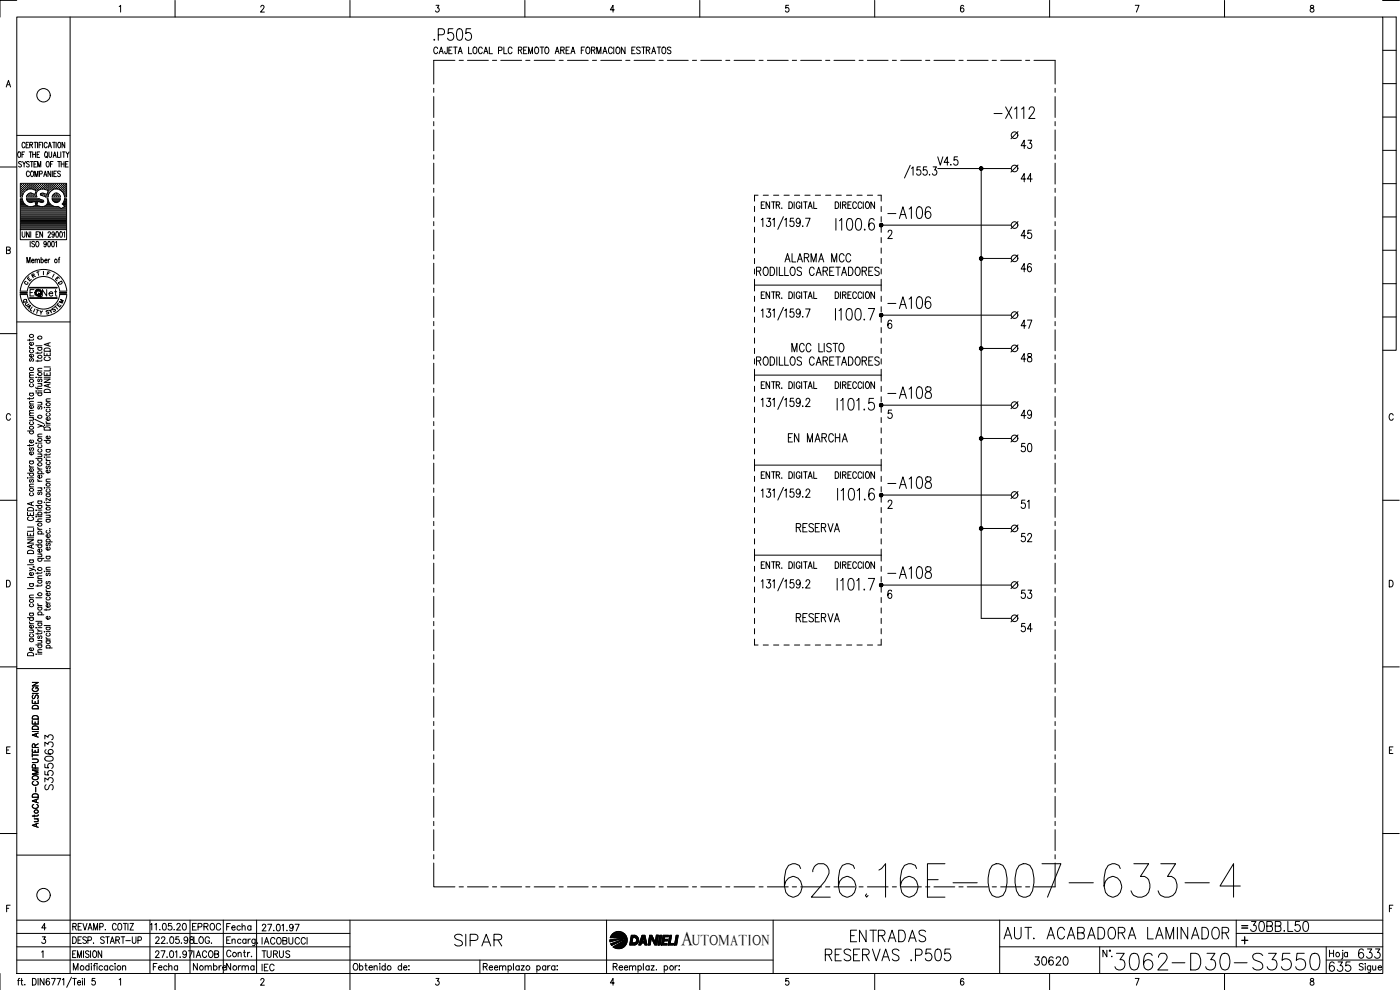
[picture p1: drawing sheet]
<svg xmlns="http://www.w3.org/2000/svg" width="420mm" height="297mm" viewBox="0 0 420 297" stroke-linecap="round" stroke-linejoin="round" font-family="sans-serif">
<defs><g id="words">
<text font-size="15.4" x="234.2" y="270.6">626.16E-007-633-4</text>
<text font-size="8.8" x="333.4" y="292.1">3062-D30-S3550</text>
<g font-size="7.1">
<text x="129.1" y="13.4">.P505</text>
<text x="297" y="36.7">-X112</text>
<text x="265.3" y="66.7">-A106</text>
<text x="265.3" y="93.8">-A106</text>
<text x="265.3" y="120.6">-A108</text>
<text x="265.3" y="147.8">-A108</text>
<text x="265.3" y="174.6">-A108</text>
<text x="135.1" y="285">SIPAR</text>
<text x="300.2" y="282.9">AUT. ACABADORA LAMINADOR</text>
<text x="246.6" y="289.6">RESERVAS .P505</text>
</g>
<g font-size="6.6">
<text x="373.9" y="280.8">30BB.L50</text>
<text x="254" y="283.6">ENTRADAS</text>
</g>
<text font-size="6.2" x="397.6" y="292.8">635</text>
<text font-size="5.9" x="204.5" y="283.6">A</text>
<g font-size="5.7">
<text x="305.2" y="45.9">43</text>
<text x="280.1" y="50.8">V4.5</text>
<text x="305.2" y="55.7">44</text>
<text x="305.2" y="72.7">45</text>
<text x="234.2" y="79.7">ALARMA MCC</text>
<text x="305.2" y="82.9">46</text>
<text x="305.2" y="99.8">47</text>
<text x="305.2" y="109.7">48</text>
<text x="305.2" y="126.6">49</text>
<text x="235.3" y="133.7">EN MARCHA</text>
<text x="305.2" y="136.9">50</text>
<text x="305.2" y="153.8">51</text>
<text x="237.8" y="160.9">RESERVA</text>
<text x="305.2" y="163.7">52</text>
<text x="305.2" y="180.6">53</text>
<text x="237.8" y="187.7">RESERVA</text>
<text x="305.2" y="190.9">54</text>
<text x="16.9" y="238.1" transform="rotate(-90 16.9 238.1)">S3550633</text>
<text x="309.4" y="290.7">30620</text>
<text x="406.4" y="288.6">633</text>
</g>
<g font-size="5.3">
<text x="66.7" y="280.5">Fecha</text>
<text x="56.8" y="288.6">IACOB</text>
<text x="56.8" y="292.5">Nombre</text>
<text x="66.7" y="292.5">Norma</text>
<text x="77.3" y="288.6">TURUS</text>
</g>
<g font-size="4.9">
<text x="11.6" y="90">Net</text>
<text x="56.4" y="280.1">EPROC</text>
<text x="77.3" y="284.3">IACOBUCCI</text>
<text x="77.3" y="292.5">IEC</text>
</g>
<g font-size="4.4">
<text x="8.1" y="84.7">R</text>
<text x="207.7" y="283.6">UTOMATION</text>
</g>
<g font-size="4">
<text x="7.1" y="85.4">E</text>
<text x="16.2" y="86.4">D</text>
<text x="5.6" y="92.1">Q</text>
<text x="6.3" y="92.8">U</text>
<text x="10.6" y="95.6">Y</text>
<text x="15.2" y="93.8">T</text>
<text x="16.6" y="92.1">M</text>
</g>
<g font-size="3.5">
<text x="12.7" y="83.6">F</text>
<text x="6" y="86.4">C</text>
<text x="14.5" y="84.3">I</text>
<text x="371.5" y="279.8">=</text>
</g>
</g></defs>
<!-- layer: XR-FG100|CART -->
<g fill="none" stroke="#000" stroke-width=".3">
<path d="M5 5.1h410v287h-410zM5 .1h-5v5M21 5.1v287M35.8 2l.4-.4v2M52.5 .1v5M78.3 2.1l.1-.3a.49 .49 0 0 1 .6-.1 .49 .49 0 0 1 .2 .7l-1 1.2h1.1M105 .1v5M130.9 1.6h.8l-.4 .8a.62 .62 0 0 1 .5 .9 .62 .62 0 0 1-1.1-.1M157.5 .1v5M184.4 2.9h-1.2l.8-1.3v2M210 .1v5M236.7 1.6h-.9v.9a.6 .6 0 0 1 .9 0 .6 .6 0 0 1-.1 .9 .6 .6 0 0 1-.9-.2"/>
<path d="M262.5 .1v5M289.2 1.9l-.5-.3a1.2 1.2 0 0 0 .1 2 .59 .59 0 0 0 .5-.8 .59 .59 0 0 0-1-.1l-.1 .2M315 .1v5M340.7 1.6h1.1l-.8 2M367.5 .1v5M393.4 1.7l-.1 .4 .2 .3a.65 .65 0 0 1 .8 .5 .65 .65 0 0 1-.7 .7 .66 .66 0 0 1-.4-.8 .66 .66 0 0 1 .8-.4l.3-.5a.56 .56 0 0 0-.9-.2zM415 5.1h4v100h-4M415 .1h4.9M415 15.1h4M1.9 26.1l.6-2 .7 2M2.1 25.4h.8M415 35.1h4"/>
<path d="M415 25.1h4M0 50.1h5M5 40.6h16M5.5 45.6h.2a.88 .88 0 0 1 .6 .8 .88 .88 0 0 1-.6 .8 1.13 1.13 0 0 1-.2-1.6zM6.2 56.9h.1M6.2 56.3h.1M6.2 55.7h.1M6.2 57.6h.1M6.2 58.2h.1M6.2 58.8h.1M6.2 59.8h.4M6.3 57.3h.2"/>
<path d="M6.3 56.6h.2M6.3 56h.2M6.3 55.4h.2M6.3 57.9h.2M6.3 58.5h.2M6.4 48.7l-.3-.2-.5 .2 .1 .3 .7 .6-.3 .5-.5-.2M6.4 55.3v.1M6.4 55.9v.2M6.4 56.5v.2M6.4 57.2v.1M6.4 57.8v.2M6.4 58.4v.2"/>
<path d="M6.6 46.3h.5M6.7 56.9h.2M6.7 56.3h.2M6.7 55.7h.2M6.7 57.6h.2M6.7 58.2h.1M6.8 48.5l.4 .7 .5-.7M6.8 55.6v.1M6.8 56.2v.2M6.8 56.8v.2M6.8 57.5v.1M6.8 58.1v.2"/>
<path d="M7 57.3h.2M7 56.6h.2M7 56h.2M7 55.4h.2M7.1 55.3v.1M7.1 55.9v.2M7.1 56.5v.2M7.1 57.2v.1M7.2 49.2v.9M7.3 56.9h.2M7.3 56.3h.2M7.3 55.7h.2"/>
<path d="M7.4 45.6h-.8v1.6M7.4 55.6v.1M7.4 56.2v.2M7.4 56.8v.2M7.5 43.1a.46 .46 0 0 0-.6-.4 .46 .46 0 0 0-.3 .6v.4a.46 .46 0 0 0 .3 .6 .46 .46 0 0 0 .6-.4M7.6 56.6h.2M7.6 56h.2M7.6 55.4h.2M7.7 55.3v.1M7.7 55.9v.2M7.7 56.5v.2M7.8 43.5h.5"/>
<path d="M8 56.9h.1M8 56.3h.1M8 55.7h.1M8 55.6v.1M8 56.2v.2M8 56.8v.1M8 59.8h3.7M8.1 58.8h.1M8.2 56.9l-1 .8-.5 1.4h-.6v-4.1h13.9v4.1h-.7l-.3-1.2-1.2-1M8.3 56.6h.1M8.3 56h.1M8.3 55.4h.1"/>
<path d="M8.3 58.5h.1M8.3 55.3v.1M8.3 55.9v.2M8.3 56.5v.2M8.3 58.4v.2M8.6 42.7h-.8v1.7h.8M8.6 56.3h.2M8.6 55.7h.2M8.6 58.8h.2M8.6 58.2h.2M8.7 55.6v.1M8.7 56.2v.2"/>
<path d="M8.7 58.2v.1M8.7 58.7v.2M8.7 58l-.5 .5-.3 .6h3.1M8.8 48.7l-.3-.2-.5 .2v.3l.7 .4v.6l-.4 .1-.3-.2M8.8 45.6h.8M8.8 51.7a.46 .46 0 0 0-.6-.4 .46 .46 0 0 0-.3 .6v.5a.46 .46 0 0 0 .3 .6 .46 .46 0 0 0 .6-.4M8.9 56.6h.2M8.9 56h.2M8.9 55.4h.2M8.9 58.5h.2M8.9 43.5l.8-.1v-.6l-.8-.1v1.7M9 55.3v.1"/>
<path d="M9 55.9v.2M9 56.5v.1M9 58.4v.2M9.1 48.5h.8M9.2 45.6v1.6M9.2 56.3h.2M9.2 55.7h.2M9.2 58.2h.2M9.2 58.8h.2M9.3 55.6v.1M9.3 56.2v.2M9.3 58.1v.2"/>
<path d="M9.3 58.7v.2M9.4 43.5l.4 .9M9.4 51.4l.1-.1a.86 .86 0 0 1 .6 .9 .86 .86 0 0 1-.6 .8 1.13 1.13 0 0 1-.1-1.6zM9.5 56.6h.2M9.5 56h.2M9.5 55.4h.2M9.5 58.5h.2M9.5 48.5v1.6M9.6 58h-.9M9.6 55.3v.1M9.6 55.9v.2M9.6 56.5v.2"/>
<path d="M9.6 58.4v.2M9.8 46.3h.9M9.8 45.6v1.6M9.9 56.3h.1M9.9 55.7h.1M9.9 58.8h.1M9.9 56.8l.9 .3-.3 1.2-1-.3M9.9 56.8l-.7-.1-1 .2M9.9 55.6v.1M9.9 56.2v.2M9.9 58.2v.1M9.9 58.7v.2"/>
<path d="M10.2 56.6h.1M10.2 56h.1M10.2 55.4h.1M10.2 58.5h.1M10.2 49.2h.5M10.2 42.7h.8M10.2 55.3v.1M10.2 55.9v.2M10.2 56.5v.2M10.2 58.4v.2M10.5 53v-1.7l.4 1.7 .5-1.7v1.7M10.5 56.9h.2"/>
<path d="M10.5 56.3h.2M10.5 55.7h.2M10.5 58.8h.2M10.6 42.7v1.7M10.6 55.6v.1M10.6 56.2v.2M10.6 56.8v.2M10.6 58.7v.2M10.6 58.2h.1M10.7 45.6v1.6M10.8 56.6h.2M10.8 56h.2"/>
<path d="M10.8 55.4h.2M10.9 55.3v.1M10.9 55.9v.2M10.9 56.5v.2M10.9 57.3h.1M11 48.5h-.8v1.6h.8M11.1 56.9h.2M11.1 56.3h.2M11.1 55.7h.2M11.1 46.3h.5M11.2 55.6v.1M11.2 56.2v.2"/>
<path d="M11.2 56.8v.2M11.3 42.7v1.7M11.3 50.1v-1.6l.5 1.6 .4-1.6v1.6M11.4 56.6h.2M11.4 56h.2M11.4 55.4h.2M11.5 55.3v.1M11.5 55.9v.2M11.5 56.5v.2M11.6 57.1a1.46 1.46 0 0 0-.5 2M11.6 59.6h-3.7l.7 1 1 .1M11.7 59.6l1.1 .5"/>
<path d="M11.7 43.5h.5M11.8 56.3h.1M11.8 55.7h.1M11.9 52.2l.7-.1v-.7l-.7-.1v1.7M11.9 55.6v.1M11.9 56.2v.2M11.9 45.6h-.8v1.6h.8M12.1 56.6h.1M12.1 56h.1M12.1 55.4h.1M12.1 55.3v.1M12.1 55.9v.2"/>
<path d="M12.1 56.5v.2M12.2 58.1l.1 .4M12.2 58.6l1 .3M12.4 56.3h.2M12.4 55.7h.2M12.4 58.2h.2M12.5 42.7h-.8v1.7M12.5 55.6v.1M12.5 56.2v.2M12.5 58.1v.2M12.7 56.6h.2M12.7 56h.2"/>
<path d="M12.7 55.4h.2M12.7 58.5h.2M12.8 42.7v1.7M12.8 55.3v.1M12.8 55.9v.2M12.8 56.5v.1M12.8 58.4v.2M13 56.3h.2M13 55.7h.2M13 58.2h.2M13.1 53l.5-1.7 .5 1.7M13.1 55.6v.1"/>
<path d="M13.1 56.2v.2M13.1 58.1v.2M13.3 58.9l.4 .2M13.3 52.4h.6M13.3 56.6h.2M13.3 56h.2M13.3 55.4h.2M13.3 58.5h.2M13.4 55.3v.1M13.4 55.9v.2M13.4 56.5v.2M13.4 58.4v.2"/>
<path d="M13.5 56.8l1 .3-.4 1.2-1.1-.3-.8 .1M13.5 56.8l-1-.1-.9 .4M13.6 45.6h.1a.86 .86 0 0 1 .6 .8 .86 .86 0 0 1-.6 .8 1.25 1.25 0 0 1-.1-1.6zM13.7 56.3h.1M13.7 55.7h.1M13.7 58.8h.1M13.8 55.6v.1M13.8 56.2v.2M13.8 58.7v.2M13.9 46.9l.4 .5M14 56.6h.1M14 56h.1"/>
<path d="M14 55.4h.1M14 58.5h.1M14.1 55.3v.1M14.1 55.9v.2M14.1 56.5v.2M14.1 58.4v.2M14.1 48.5h.1a.86 .86 0 0 1 .6 .8 .86 .86 0 0 1-.6 .8 1.19 1.19 0 0 1-.1-1.6zM14.1 59.6h.3l.7 1.6M14.1 43.1a.46 .46 0 0 0-.5-.4 .46 .46 0 0 0-.3 .6v.4a.46 .46 0 0 0 .3 .6 .46 .46 0 0 0 .5-.4M14.2 59.6a1.59 1.59 0 0 1-1.3 2.4M14.3 58.8h.1M14.3 56.9h.2"/>
<path d="M14.3 56.3h.2M14.3 55.7h.2M14.3 58.2h.2M14.4 55.6v.1M14.4 56.2v.2M14.4 56.8v.2M14.4 58.1v.2M14.4 57.6h.1M14.5 44.4l.4-1.7 .6 1.7M14.6 57.3h.2M14.6 56.6h.2M14.6 56h.2"/>
<path d="M14.6 55.4h.2M14.6 57.9h.1M14.7 45.6v1.4l.3 .2 .5-.2v-1.4M14.7 55.3v.1M14.7 55.9v.2M14.7 56.5v.2M14.7 57.2v.1M14.7 57.8v.1M14.7 43.8h.5M14.9 56.9h.2M14.9 56.3h.2M14.9 55.7h.2"/>
<path d="M15 55.6v.1M15 56.2v.2M15 56.8v.2M15.1 57.5l-.7 1.6h-.7M15.2 49.2h.4M15.2 51.3v1.7l-.8-1.7v1.7M15.2 56.6h.2M15.2 56h.2M15.2 55.4h.2M15.3 55.3v.1M15.3 55.9v.2M15.3 56.5v.2"/>
<path d="M15.6 56.3h.1M15.6 55.7h.1M15.6 59.1h2.5M15.6 59.6h2.5M15.6 59.6a1.25 1.25 0 0 0 1.3 1.2 1.25 1.25 0 0 0 1.2-1.2M15.7 56.8l-.1 .1M15.7 55.6v.1M15.7 56.2v.2M15.7 51.3v1.7M15.7 59.8h2.3M15.8 42.7h.8M15.9 56.6h.1"/>
<path d="M15.9 56h.1M15.9 55.4h.1M15.9 56.9l1-.2 .9 .2M15.9 48.5h-.7v1.6M15.9 56.9l-.8 .6M16 47.2l.4-1.6 .5 1.6M16 55.3v.1M16 55.9v.2M16 56.5v.2M16 58.5v.1M16.1 46.7h.6M16.2 52.1h.4"/>
<path d="M16.2 56.3h.2M16.2 55.7h.2M16.2 58.8h.2M16.2 42.7v1.7M16.3 55.6v.1M16.3 56.2v.2M16.3 58.2v.1M16.3 58.7v.2M16.3 58.2h.1M16.4 58h.9M16.4 58l-.5 .5-.3 .6M16.5 56.6h.2"/>
<path d="M16.5 56h.2M16.5 55.4h.2M16.5 58.5h.2M16.6 55.3v.1M16.6 55.9v.2M16.6 56.5v.1M16.6 58.4v.2M16.8 56.3h.2M16.8 55.7h.2M16.8 58.2h.2M16.8 58.8h.2M16.8 42.7v1.7"/>
<path d="M16.9 51.3h-.7v1.7h.7M16.9 55.6v.1M16.9 56.2v.2M16.9 58.1v.2M16.9 58.7v.2M17.1 56.6h.2M17.1 56h.2M17.1 55.4h.2M17.1 58.5h.2M17.2 55.3v.1M17.2 55.9v.2M17.2 56.5v.2"/>
<path d="M17.2 58.4v.2M17.3 45.6v1.6h.6M17.3 48.5h.9M17.3 58l.6 .5 .2 .6M17.5 56.3h.2M17.5 55.7h.2M17.5 58.8h.2M17.6 42.7h.1a.88 .88 0 0 1 .6 .8 .88 .88 0 0 1-.6 .9 1.13 1.13 0 0 1-.1-1.7zM17.6 55.6v.1M17.6 56.2v.2M17.6 58.7v.2M17.7 48.5v1.6"/>
<path d="M17.8 56.6h.1M17.8 56h.1M17.8 55.4h.1M17.9 55.3v.1M17.9 55.9v.2M17.9 56.5v.2M18.1 51.5l-.3-.2-.5 .2 .1 .4 .7 .6-.3 .5-.5-.3M18.1 56.9h.2M18.1 56.3h.2M18.1 55.7h.2M18.2 55.6v.1M18.2 56.2v.2"/>
<path d="M18.2 56.8v.2M18.2 45.6v1.6M18.4 49.2h.8M18.4 48.5v1.6M18.4 56.6h.2M18.4 56h.2M18.4 55.4h.2M18.5 57.2l.1 .1M18.5 55.3v.1M18.5 55.9v.2M18.5 56.5v.2M18.8 56.9h.1"/>
<path d="M18.8 56.3h.1M18.8 55.7h.1M18.8 45.6h.8M18.8 57.5l.1 .1M18.8 55.6v.1M18.8 56.2v.2M18.8 56.8v.2M19 57.3h.2M19 56.6h.2M19 56h.2M19 55.4h.2M19 57.9h.2"/>
<path d="M19.1 45.6v1.6M19.1 55.3v.1M19.1 55.9v.2M19.1 56.5v.2M19.1 57.2v.1M19.1 57.8v.2M19.2 48.5v1.6M19.4 56.9h.2M19.4 56.3h.2M19.4 55.7h.2M19.4 57.6h.2M19.4 58.2h.2"/>
<path d="M19.4 42.7v1.7l-.8-1.7v1.7M19.4 58.8h.2M19.4 59.8h.5M19.5 55.6v.1M19.5 56.2v.2M19.5 56.8v.2M19.5 57.5v.1M19.5 58.1v.2M19.5 58.7v.2M19.7 57.3h.2M19.7 56.6h.2M19.7 56h.2"/>
<path d="M19.7 55.4h.2M19.7 57.9h.2M19.7 58.5h.2M19.7 49.2h.5M19.8 55.3v.1M19.8 55.9v.2M19.8 56.5v.2M19.8 57.2v.1M19.8 57.8v.2M19.8 58.4v.2M19.8 45.6l.5 .7 .4-.7M20.3 46.3v.9"/>
<path d="M20.4 48.5h-.7v1.6h.7M415 55.1h4M415 45.1h4M1.9 75h1l.1-.7-1.1-.2v2l1.1-.2 .1-.5-.4-.4M6.1 68.9v3h13.9v-3M6.2 64.5h13.7M6.2 64.2h13.7M6.2 63.9h13.7M6.2 63.6h13.7M6.2 63.3h13.7M6.2 63h13.7M6.2 62.6h12"/>
<path d="M6.2 62.3h11.7M6.2 62h2.3M6.2 61.7h1.6M6.2 61.4h1.2M6.2 61.1h.9M6.2 60.7h.7M6.2 60.4h.6M6.2 60.1h.4M6.2 64.9h13.7M6.2 65.2h13.7M6.2 65.5h13.7M6.2 65.8h13.7"/>
<path d="M6.2 66.2h13.7M6.2 66.4h13.7M6.2 66.8h13.7M6.2 67.1h13.7M6.2 67.4h13.7M6.2 67.7h13.7M6.2 68.1h13.7M6.2 68.4h13.7M6.2 68.7h13.7M6.6 69.5v1.2l.4 .5 .5-.5v-1.2M8.1 78.9v-1.7l.5 1.7 .4-1.7v1.7M8.2 60.1h4.5"/>
<path d="M8.5 60.4h1.7M8.8 69.5v1.7l-.8-1.7v1.7M9.1 72.4v1.7M9.2 69.5v1.7M9.5 78.2h.7l-.1-.3a.47 .47 0 0 0-.6 .1 .47 .47 0 0 0 0 .6l.3 .3 .4-.3M9.5 60.7l1-.3 .3 1.2-.9 .3M9.9 62h2M9.9 61.9a2.56 2.56 0 0 1-3.2-2.3h-.6v9.3h13.9v-9.3h-.6l-.7 1.6 .7 .8M10.4 72.6l-.3-.2-.6 .2 .2 .5 .6 .3 .1 .4-.3 .3-.6-.3M10.5 78.1l.3-.3h.3l.1 1.1M10.5 77.8v1.1M10.6 60.4h.7"/>
<path d="M10.7 60.7h.5M10.8 61.7h.3M10.8 61.1h.3M10.8 61.4h.2M10.8 72.6l.3-.2a.86 .86 0 0 1 .6 .8 .86 .86 0 0 1-.6 .9l-.4-.7zM10.8 70.3h.5M11.2 78.1l.3-.3h.3l.1 1.1M11.6 69.5h-.8v1.7h.8M11.7 60.4h1.3M11.9 61.9l1 .1M12.3 78l.1-.2a.46 .46 0 0 1 .6 .5 .46 .46 0 0 1-.7 .3M12.3 77.2v1.7"/>
<path d="M12.7 60.8l-1.4-.4-.2 1.2 .8 .3M12.8 69.5v1.7l-.9-1.7v1.7M12.9 60l.2 .4-.3 .3M13.3 62h2.9M13.4 78.2h.7l-.1-.4a.46 .46 0 0 0-.6 .5 .46 .46 0 0 0 .7 .3M13.8 61.7h1.7M13.9 73l-.2 .3a.43 .43 0 0 1-.6-.4 .43 .43 0 0 1 .7-.3l-.1 1.4-.3 .1-.2-.3M14.1 61.4h1M14.3 61.1h.5M14.4 60.7h.2M14.4 69.9a.38 .38 0 0 1 .6-.3 .38 .38 0 0 1 .1 .6l-.7 1h.8M14.4 60.4h.1"/>
<path d="M14.5 72.5l.2-.1a.96 .96 0 0 1 0 1.7l-.4-.8zM14.5 77.8v1.1M14.9 77.8l-.4 .4M15.1 61.2l.8 .6M15.7 72.5l.1-.1a.96 .96 0 0 1 0 1.7l-.3-.8zM15.9 61.8l1.6 .1M15.9 60.1h1.9M16.2 60.4h1.4M16.3 70.1l-.2 .4a.43 .43 0 0 1-.6-.5 .43 .43 0 0 1 .8-.2l-.2 1.3-.3 .1-.2-.3M16.7 72.7l.3-.3v1.7M16.9 69.6l.2-.1a.95 .95 0 0 1 0 1.7l-.4-.7zM17.4 62l.9 .6 1.1-.6"/>
<path d="M17.5 77.8h.4M17.9 77.2l-.2 .3v1.4M18.1 69.6l.1-.1a.92 .92 0 0 1 .6 .9 .92 .92 0 0 1-.6 .8l-.3-.7zM18.4 62.6h1.5M18.9 61.1h1M19 62.3h.9M19 61.4h.9M19.1 69.8l.3-.3v1.7M19.1 60.7h.8M19.3 60.4h.6M19.3 61.7h.6M19.4 60.1h.5"/>
<path d="M19.6 62h.3M415 75.1h4M415 65.1h4M5 96.6h16M6.1 88.4a7 7 0 0 0 7 6.5 7 7 0 0 0 6.9-6.5M6.1 87.3a7 7 0 0 1 7-6.5 7 7 0 0 1 6.9 6.5M8.2 88.4a4.9 4.9 0 0 0 4.9 4.3 4.9 4.9 0 0 0 4.8-4.3M8.2 87.3a4.9 4.9 0 0 1 4.9-4.3 4.9 4.9 0 0 1 4.8 4.3M8.9 89.4h8.2M8.9 89.5h8.2M8.9 86.4h8.2M8.9 86.2h8.2"/>
<path d="M9.1 89.4h7.9M9.1 86.3h7.9M10.2 86.9h-1.2v1.9M415 95.1h4M415 85.1h4M0 100.1h5M8.8 104l.1 .3 .5 .2M8.8 101.8v.5M8.8 119.3v.5M8.8 118h1.3M8.8 113.4h1.3M8.8 104.5h1.3"/>
<path d="M9.1 118l-.2 .1a.56 .56 0 0 0 .6 .7 .56 .56 0 0 0 .5-.7l-.2-.1M9.1 115.2a.51 .51 0 0 0 0 .7 .51 .51 0 0 0 .7 0 .51 .51 0 0 0 0-.7M9.1 107.6l-.3 .3 .3 .5 .4-.7h.5l.1 .4-.3 .3M9.1 105a.51 .51 0 0 0 0 .7 .51 .51 0 0 0 .7 0 .51 .51 0 0 0 0-.7M9.8 106.3l.2 .2a.54 .54 0 0 1-.6 .7 .54 .54 0 0 1-.4-.8l.4-.1v.9M9.8 102.7l.2 .2a.55 .55 0 0 1-.5 .7 .55 .55 0 0 1-.5-.8l.4-.1v.9M10.1 119.2l-.4 .4h-1.4M10.1 112.6h-1.2l-.1 .4 .4 .4M10.1 111.7l-1.2 .1-.1 .4 .4 .4M10.1 101.7l-.1 .3-1.7 .1M10.8 116.2l.3 .4h1.5M10.8 113.2h.1z"/>
<path d="M10.8 117.9h1.8M10.8 103.7h1.8M10.8 117.2v.2zM11.3 113.2h1.3M11.3 105.6v.6M11.3 108v.5M11.3 116.3v.5M11.3 117.3h1.3M11.3 115.1h1.3M11.3 111.3h1.3M11.3 104.3h1.3M11.6 117.9a.54 .54 0 0 0-.1 .8 .54 .54 0 0 0 .8 0l.3-.3-.3-.5"/>
<path d="M11.6 113.7l-.3 .3 .3 .5 .4-.7h.5l.1 .4-.3 .3M11.6 104.3l-.2 .1a.54 .54 0 0 0 .6 .7 .54 .54 0 0 0 .3-.8M12.2 115.1l.4 .4-.1 .4h-1.2M12.6 110.5l-1.2 .1-.1 .3 .4 .4M12.6 108l-.1 .3h-1.7M12.6 105.6l-.4 .3h-1.4M13.3 113.7h1.8l-1.8 1.1h1.8M13.3 111.7v.9h1.8v-.9M13.3 105.8v.9h1.8v-.9M13.3 113.2h1.8M13.3 110.1h1.8M13.3 117.1a.99 .99 0 0 1 1.1-.3 .99 .99 0 0 1 .7 1h-1.8z"/>
<path d="M13.3 104.7a1.2 1.2 0 0 1 1.8 .2v.5h-1.8zM13.7 107.1a.54 .54 0 0 0-.4 .7 .54 .54 0 0 0 .6 .4h.5a.55 .55 0 0 0 .7-.4 .55 .55 0 0 0-.5-.7M14.1 106.2v.5M14.1 112.1v.5M14.4 103v.7M14.4 115.4v.7M15.1 119.7h-1.2l-.1 .4 .4 .3M15.1 115.2l-1.8 .5 1.8 .6M15.1 110.4v.9h-1.8M15.1 102.8l-1.8 .6 1.8 .5M3.1 124.6a.63 .63 0 0 0-.7-.5 .63 .63 0 0 0-.5 .8v.4a.63 .63 0 0 0 .5 .8 .63 .63 0 0 0 .7-.5M8.3 129.3h1.8"/>
<path d="M8.8 139.6l.1 .3 .5 .3M8.8 138.3h1.3M8.8 133.4v.5M8.8 125.3h1.3M8.8 124.7h1.3M8.8 121.2h1.3M9.1 138.3a.51 .51 0 0 0 0 .8 .51 .51 0 0 0 .7 0 .51 .51 0 0 0 0-.8M9.1 134.4l-.3 .2 .3 .6 .4-.8h.5l.1 .5-.3 .3M9.1 129.3a.51 .51 0 0 0 0 .8 .51 .51 0 0 0 .7 0 .51 .51 0 0 0 0-.8M9.1 126.6a.58 .58 0 0 0 .3 .9 .58 .58 0 0 0 .7-.7l-.3-.2M9.7 125.3l.4 .4-.1 .4h-1.2M9.8 135.6l.2 .1a.55 .55 0 0 1-.5 .8 .55 .55 0 0 1-.5-.8l.4-.1v.9"/>
<path d="M9.8 132a.56 .56 0 0 1-.2 1 .56 .56 0 0 1-.8-.7l.6-.3v.9M9.8 121.7l.2 .1a.54 .54 0 0 1-.6 .8 .54 .54 0 0 1-.4-.9h.4v.8M10.1 133.3l-.4 .4h-1.4M10.1 123.9l-1.2 .1-.1 .4 .4 .3M10.1 123.1l-1.2 .1-.1 .4 .4 .3M10.1 120.4l-1.2 .1-.1 .3 .4 .4M10.4 125.8l2.8 1.3M10.8 137.5h1.8M10.8 132.9v.1zM11.3 127.3l1.3 .5-1.3 .4M11.3 136.2h1.3M11.3 133h1.3"/>
<path d="M11.3 131h1.3M11.3 120.7h1.3M11.6 137.5l-.2 .2a.53 .53 0 0 0 .6 .7 .53 .53 0 0 0 .3-.9M11.6 134.8l-.2 .1a.54 .54 0 0 0 .6 .8 .54 .54 0 0 0 .3-.9M11.6 133.5l-.2 .1a.54 .54 0 0 0 .6 .8 .54 .54 0 0 0 .3-.9M11.6 121.9l-.3 .3 .1 .5h.4l.2-.7 .3-.1 .3 .3-.3 .6M12.2 136.2l.4 .4-.1 .4h-1.2M12.2 120.7l.4 .4-.1 .3-1.2 .1M12.6 130.2l-1.2 .1-.1 .4 .4 .3M12.6 127.8l.5 .2 .1 .3M13.3 137.1h.1zM13.3 127.5h.1z"/>
<path d="M13.3 122.2h.1zM13.3 132.2h1.8M13.3 128.4a.99 .99 0 0 1 1.1-.3 .99 .99 0 0 1 .7 1h-1.8zM13.8 137.6l.1 .4 .5 .2M13.8 126.5l.1 .3 .5 .2M13.8 136.2v.5M13.8 138.2h1.3M13.8 137.1h1.3M13.8 134.9h1.3M13.8 127.5h1.3M13.8 127h1.3M13.8 122.2h1.3"/>
<path d="M13.8 120.4h1.3M14.1 139.8l-.3 .3 .3 .5 .4-.7h.5l.1 .4-.3 .3M14.1 138.6l-.2 .1a.55 .55 0 0 0 .6 .7 .55 .55 0 0 0 .5-.7l-.2-.1M14.1 134.9l-.2 .1a.55 .55 0 0 0 .6 .7 .55 .55 0 0 0 .5-.7l-.2-.1M14.1 132.2a.54 .54 0 0 0-.1 .7 .54 .54 0 0 0 .8 .1l.3-.3-.3-.5M14.1 124l-.2 .1a.53 .53 0 0 0 .6 .8 .53 .53 0 0 0 .3-.9M14.1 122.8l-.2 .1a.56 .56 0 0 0 .6 .7 .56 .56 0 0 0 .5-.7l-.2-.1M14.8 130.8l.2 .2a.54 .54 0 0 1-.5 .7 .54 .54 0 0 1-.5-.8l.4-.1v.9M14.8 125.3l.2 .1a.54 .54 0 0 1-.6 .8 .54 .54 0 0 1-.4-.9h.4v.8M15.1 136.1l-.4 .4h-1.4M418.1 124.6a.63 .63 0 0 0-.7-.5 .63 .63 0 0 0-.5 .8v.4a.63 .63 0 0 0 .5 .8 .63 .63 0 0 0 .7-.5M0 150.1h5"/>
<path d="M8.3 159.8v1h1.8v-1M8.3 153.7v1h1.8v-1M8.3 143.4h.1zM8.3 158.1h1.8M8.3 142h1.8M8.3 152.6a.99 .99 0 0 1 1.2-.3 .99 .99 0 0 1 .6 1h-1.8zM8.7 155.1a.56 .56 0 0 0-.4 .7 .56 .56 0 0 0 .6 .4h.5a.57 .57 0 0 0 .7-.4 .57 .57 0 0 0-.5-.7M8.8 146.1h1.3M8.8 143.4h1.3M8.8 140.2h1.3M9.1 147.9a.57 .57 0 0 0 .2 .9 .57 .57 0 0 0 .8-.6l-.3-.3M9.1 143.9l-.3 .3 .3 .5 .4-.7h.5l.1 .4-.3 .3"/>
<path d="M9.1 142a.51 .51 0 0 0 0 .7 .51 .51 0 0 0 .7 0 .51 .51 0 0 0 0-.7M9.1 154.1v.6M9.4 150.8v.7M9.8 140.6a.56 .56 0 0 1-.2 .9 .56 .56 0 0 1-.8-.6l.6-.3v.9M10.1 158.5v.9h-1.8M10.1 150.6l-1.8 .6 1.8 .6M10.1 145.3l-1.2 .1-.1 .3 .4 .4M10.8 155h.1zM10.8 153.1h.1zM10.8 156.5h1.8M10.8 154.5h1.8M10.8 151.7h1.8"/>
<path d="M11.3 158.2l.1 .4 .5 .2M11.3 143.8l.1 .4 .5 .2M11.3 140.2l.1 .3 .5 .2M11.3 146.4h1.3M11.3 158.8h1.3M11.3 155h1.3M11.3 153.1h1.3M11.3 150.3h1.3M11.3 144.4h1.3M11.3 142.1h1.9M11.3 140.7h1.3M11.6 154.5a.54 .54 0 0 1-.1-.8 .54 .54 0 0 1 .8 0l.3 .3-.3 .5"/>
<path d="M11.6 151.7l-.2 .1a.53 .53 0 0 0 .6 .8 .53 .53 0 0 0 .3-.9M11.6 150.3l-.2 .1a.56 .56 0 0 0 .6 .8 .56 .56 0 0 0 .5-.8l-.2-.1M11.6 147.6l-.3 .3 .3 .5 .4-.7h.5l.1 .4-.3 .3M11.6 142.1l-.2-.1a.53 .53 0 0 1 .6-.7 .53 .53 0 0 1 .3 .8M12.2 146.4l.4 .3-.1 .4-1.2 .1M12.3 142.6l.2 .1a.54 .54 0 0 1-.6 .8 .54 .54 0 0 1-.4-.9h.4v.9M12.6 155.7l-1.2 .1-.1 .3 .4 .4M13.3 150.7h.1zM13.3 146.4h.1zM13.8 151.2l.1 .3 .5 .2M13.8 153.5v.5M13.8 155.9h1.3"/>
<path d="M13.8 154.6h1.3M13.8 151.7h1.3M13.8 150.7h1.3M13.8 148.2h1.3M13.8 146.4h1.3M13.8 144.6h1.3M14.1 159.2l-.2 .1a.56 .56 0 0 0 .6 .7 .56 .56 0 0 0 .5-.7l-.2-.1M14.1 155.9l-.2 .1a.56 .56 0 0 0 .6 .7 .56 .56 0 0 0 .5-.7l-.2-.1M14.1 148.2l-.2 .1a.56 .56 0 0 0 .6 .8 .56 .56 0 0 0 .5-.8l-.2-.1M14.1 146.8a.54 .54 0 0 0-.1 .8 .54 .54 0 0 0 .8 0l.3-.3-.3-.5M14.7 154.6l.4 .3-.1 .4h-1.2M14.8 141l.2 .2a.54 .54 0 0 1-.6 .7 .54 .54 0 0 1-.4-.8l.4-.1v.9"/>
<path d="M15 158.6l-.1 .1M15.1 153.4l-.4 .4h-1.4M15.1 149.5v.7l-1.3-.7v.7M15.1 143.7l-1.2 .1-.1 .4 .4 .4M415 150.1h4.9M1.9 174.1a1.01 1.01 0 0 1 1.2 1 1.01 1.01 0 0 1-1.2 1zM8.3 162h1.8l-1.8 1h1.8M8.3 176.6h1.8M8.3 173.3h1.8M8.3 169.4h1.8M8.3 161.4h1.8M8.3 165.4a.99 .99 0 0 1 1.2-.3 .99 .99 0 0 1 .6 1h-1.8z"/>
<path d="M8.8 170.4l1.3 .4-1.3 .5M8.8 179.4h1.3M8.8 175.1h1.3M8.8 168h1.3M9.1 175.1a.51 .51 0 0 0 0 .8 .51 .51 0 0 0 .7 0 .51 .51 0 0 0 0-.8M9.1 168a.57 .57 0 0 0 .2 1 .57 .57 0 0 0 .8-.7l-.3-.3M9.1 160.2v.6M9.4 163.6v.8M9.8 171.8l.2 .1a.54 .54 0 0 1-.6 .8 .54 .54 0 0 1-.4-.8l.4-.1v.9M10 170l.4 .2M10.1 178.5l-1.2 .1-.1 .4 .4 .4M10.1 170.8l.5 .3 .1 .3"/>
<path d="M10.1 163.4l-1.8 .6 1.8 .6M10.8 179.4h1.8M10.8 163.5h1.8M11.3 171.7v.5M11.3 175.5v.5M11.3 174.1h1.3M11.3 173.6h1.3M11.3 167.5h1.9M11.3 166.2h1.3M11.3 162.1h1.3M11.3 160.2h1.9M11.6 174.1l-.2 .2a.53 .53 0 0 0 .6 .7 .53 .53 0 0 0 .3-.9"/>
<path d="M11.6 167.5l-.2 .2a.53 .53 0 0 0 .6 .7 .53 .53 0 0 0 .3-.9M11.6 163.5l-.2 .1a.54 .54 0 0 0 .6 .8 .54 .54 0 0 0 .3-.9M11.6 162.1l-.2 .1a.53 .53 0 0 0 .6 .8 .53 .53 0 0 0 .3-.9M11.6 160.2l-.2-.2a.53 .53 0 0 1 .6-.7 .53 .53 0 0 1 .3 .9M12.2 166.2l.4 .4-.1 .4h-1.2M12.3 164.8l.2 .1a.55 .55 0 0 1-.5 .8 .55 .55 0 0 1-.5-.8l.4-.1v.9M12.6 175.4l-.4 .4h-1.4M12.6 172.8l-1.2 .1-.1 .4 .4 .3M12.6 171.6l-.1 .3-1.7 .1M13.3 171.4h.1zM13.3 168.3h1.8M13.8 176.9l.1 .4 .5 .2"/>
<path d="M13.8 177.5h1.3M13.8 171.4h1.3M13.8 171h1.3M13.8 166.9h1.3M13.8 162.6h1.9M14.1 179.2l-.2 .1a.56 .56 0 0 0 .6 .7 .56 .56 0 0 0 .5-.7l-.2-.1M14.1 174.5l-.3 .2 .3 .5 .4-.7h.5l.1 .4-.3 .3M14.1 171.9l-.3 .3 .1 .5h.4l.2-.7 .3-.1 .3 .3-.3 .5M14.1 166.9l-.2 .1a.55 .55 0 0 0 .6 .7 .55 .55 0 0 0 .5-.7l-.2-.1M14.1 163l-.3 .3 .1 .4h.4l.2-.6 .3-.1 .3 .3-.3 .5M14.1 162.6l-.2-.1a.53 .53 0 0 1 .6-.8 .53 .53 0 0 1 .3 .9M14.8 177.9l.2 .1a.54 .54 0 0 1-.5 .8 .54 .54 0 0 1-.5-.8l.4-.1v.9"/>
<path d="M14.8 164.2l.2 .2a.53 .53 0 0 1-.6 .7 .53 .53 0 0 1-.4-.8l.4-.1v.8M14.8 160.4l.2 .2a.54 .54 0 0 1-.6 .7 .54 .54 0 0 1-.4-.8l.4-.1v.9M15.1 170.2l-1.2 .1-.1 .3 .4 .4M416.9 174.1a1.01 1.01 0 0 1 1.2 1 1.01 1.01 0 0 1-1.2 1zM8.3 185.3h1.8M8.3 196a.99 .99 0 0 1 1.2-.2 .99 .99 0 0 1 .6 1h-1.8zM8.8 186.6l.1 .3 .5 .2M8.8 191.7h1.3M8.8 189h1.3M8.8 187.1h1.3M8.8 184h1.3M9.1 191.7a.51 .51 0 0 0 0 .7 .51 .51 0 0 0 .7 0 .51 .51 0 0 0 0-.7"/>
<path d="M9.1 190.3a.51 .51 0 0 0 0 .7 .51 .51 0 0 0 .7 0 .51 .51 0 0 0 0-.7M9.1 185.3a.51 .51 0 0 0 0 .8 .51 .51 0 0 0 .7 0 .51 .51 0 0 0 0-.8M9.1 184a.58 .58 0 0 0 .3 .9 .58 .58 0 0 0 .7-.7l-.3-.2M9.1 181.2a.51 .51 0 0 0 0 .7 .51 .51 0 0 0 .7 0 .51 .51 0 0 0 0-.7M9.7 189l.4 .4-.1 .4-1.2 .1M9.8 194.4a.56 .56 0 0 1-.2 .9 .56 .56 0 0 1-.8-.6l.6-.3v.8M9.8 187.6a.56 .56 0 0 1-.2 .9 .56 .56 0 0 1-.8-.6l.6-.3v.9M10.8 196.2h.1zM10.8 193.5h1.8M10.8 186.4h1.8M10.8 188.2v.2zM11.3 188.8l.1 .3 .5 .2"/>
<path d="M11.3 181.1l.1 .4 .5 .2M11.3 196.2h1.3M11.3 195.7h1.3M11.3 192.2h1.3M11.3 189.9v.5M11.3 189.3h1.3M11.3 188.3h1.3M11.3 186.9h1.3M11.3 184.5h1.9M11.3 182.2h1.3M11.3 181.7h1.3M11.6 193.5l-.2 .1a.54 .54 0 0 0 .6 .8 .54 .54 0 0 0 .3-.9"/>
<path d="M11.6 190.8l-.3 .3 .1 .4h.4l.2-.6 .3-.1 .3 .3-.3 .5M11.6 186.9l-.2 .2a.53 .53 0 0 0 .6 .7 .53 .53 0 0 0 .3-.9M11.6 184.5l-.2-.2a.53 .53 0 0 1 .6-.7 .53 .53 0 0 1 .3 .9M11.6 182.2l-.2 .2a.53 .53 0 0 0 .6 .7 .53 .53 0 0 0 .3-.9M12.2 192.2l.4 .4-.1 .3-1.2 .1M12.6 194.9l-1.2 .1-.1 .4 .4 .3M12.6 189.8l-.4 .3h-1.4M13.3 189.5h.1zM13.3 187.7h1.8M13.8 191.2l.1 .3 .5 .3M13.8 180.4l.1 .3 .5 .3M13.8 194.4h1.9"/>
<path d="M13.8 192.3h1.3M13.8 191.8h1.3M13.8 189.5h1.3M13.8 188.2h1.3M13.8 182.7v.5M13.8 181h1.3M14.1 194.4l-.2-.1a.53 .53 0 0 1 .6-.7 .53 .53 0 0 1 .3 .8M14.1 192.3l-.2 .1a.53 .53 0 0 0 .6 .7 .53 .53 0 0 0 .3-.8M14.1 190l-.2 .1a.53 .53 0 0 0 .6 .8 .53 .53 0 0 0 .3-.9M14.1 188.2l-.2 .1a.55 .55 0 0 0 .6 .7 .55 .55 0 0 0 .5-.7l-.2-.1M14.8 184.9l.2 .2a.53 .53 0 0 1-.6 .7 .53 .53 0 0 1-.4-.8l.4-.1v.9M14.8 181.4l.2 .1a.53 .53 0 0 1-.6 .7 .53 .53 0 0 1-.4-.8h.4v.8"/>
<path d="M15.1 182.6l-.4 .4h-1.4M0 200.1h5M5 200.6h16M9.7 216.2v1h1.8v-1M9.7 210v1.1h1.8v-1.1M9.7 204.8h1.8l-1.8 1h1.8M9.7 219.5h1.8M9.7 208.1h1.8M9.8 218.1a.97 .97 0 0 1 1.1-.3 .97 .97 0 0 1 .6 1h-1.8zM9.8 211.9a.97 .97 0 0 1 1.1-.2 .97 .97 0 0 1 .6 1h-1.8zM9.9 214.8a.96 .96 0 0 1 1.1 0 .96 .96 0 0 1 .5 1h-1.8zM9.9 208.5l-.2 .4 .2 .7 .5-.1 .6-1h.2l.3 .4-.3 .7"/>
<path d="M10.1 206.3a.61 .61 0 0 0-.4 .7 .61 .61 0 0 0 .7 .5h.4a.6 .6 0 0 0 .7-.6 .6 .6 0 0 0-.7-.6v.4M10.5 210.5v.6M10.5 216.6v.6M11.5 219.9l-1.8 .6 1.8 .7M415 200.1h4.9M2 225h.6M3 224.1h-1v2h1M9.7 227.7h1.3l.5 .5-.3 .5-1.5 .1M9.7 224.7v1h1.8M9.7 226.6h1.8M9.7 226v1.1M9.8 238.4a.97 .97 0 0 1 1.1-.2 .97 .97 0 0 1 .6 1h-1.8z"/>
<path d="M9.8 233a.89 .89 0 0 1 1-.3 .89 .89 0 0 1 .6 1 .89 .89 0 0 1-1.1 .3 .89 .89 0 0 1-.5-1zM10.1 234.4a.61 .61 0 0 0-.4 .7 .61 .61 0 0 0 .7 .5h.4a.61 .61 0 0 0 .7-.5 .61 .61 0 0 0-.5-.7M10.5 224.3v-1h-.6l-.2 1h1.8M10.6 230.4l-.1-.9-.6-.1-.2 1h1.8M10.9 239.9v.8M11.5 239.7l-1.8 .6 1.8 .6M11.5 231h-1.8l1.8 .7-1.8 .6h1.8M417 225h.6M418 224.1h-1v2h1M0 250.1h5M5 256.6h16M10.1 241.4a.61 .61 0 0 0-.4 .7 .61 .61 0 0 0 .7 .5h.4a.61 .61 0 0 0 .7-.5 .61 .61 0 0 0-.5-.7"/>
<path d="M10.3 245.7h1.2M10.3 244.5v.6M10.9 247.3v.7M11.1 245.7l.4 .4-.1 .4h-1.1M11.5 247l-1.8 .6 1.8 .6M11.5 244.5l-.4 .3h-1.4M415 250.1h4.9M2 272.5h.6M3 271.6h-1v2M5 276.1h410M45 276.1v16M57 276.1v16"/>
<path d="M67 276.1v16M77 276.1v16M105 276.1v20.9M182 276.1v16M184.1 280h3M184.3 279.9h2.6M184.6 279.7h2M185 279.6h1.2M232 276.1v16M300 276.1v16M417 272.5h.6M418 271.6h-1v2"/>
<path d="M0 292.1v4.9M5 280.1h100M5 284.1h100M5 288.1h227M5.3 294.2h.5M5.9 293.6l-.3 .1-.1 .2v1.7M6.2 294.2h.6M6.5 293.6v1.6l.1 .3 .3 .1M7.5 295.3v.2M9.7 293.6a1 1 0 0 1 1.2 1 1 1 0 0 1-1.2 1zM11.4 293.6v2M13.2 293.6v2l-1.1-2v2"/>
<path d="M14.8 293.8l-.4-.2a1.12 1.12 0 0 0 0 2 .59 .59 0 0 0 .5-.9 .59 .59 0 0 0-1-.1l-.1 .3M15.5 293.6h1.1l-.8 2M17.1 293.6h1.1l-.8 2M18.7 293.9l.4-.3v2M21.5 293.2l-1.5 3M21.8 293.6h1.1M22.4 293.6v2M23.2 294.8h1l-.1-.4a.57 .57 0 0 0-.7 .1 .57 .57 0 0 0 0 .8 .57 .57 0 0 0 .8 0M24.8 293.6v.1zM24.8 294.2v1.4M25.4 293.6v2M28.5 293.6h-.8l-.1 .8a.62 .62 0 0 1 .9 0 .62 .62 0 0 1-.1 1 .62 .62 0 0 1-.9-.2"/>
<path d="M35.8 293.9l.4-.3v2M52.5 292.1v4.9M78.3 294.1l.1-.3a.49 .49 0 0 1 .6-.1 .49 .49 0 0 1 .2 .6l-1 1.3h1.1M130.9 293.6h.8l-.4 .7a.62 .62 0 0 1 .5 1 .62 .62 0 0 1-1.1-.1M144 288.1v4M157.5 292.1v4.9M183 282.1h1.8M183 282.3h1.3M183 282.4h.9M183 282.5h.3M183.1 282h2.2M183.2 281.2h4.8"/>
<path d="M183.2 281h4.8M183.3 283.2l.3 .5 3-1.5-.1-.2-3.2 1.2h1.3M183.3 280.9h4.6M183.3 283.4h1M183.4 280.8h4.5M183.4 283.5h.6M183.5 280.7h4.3M183.5 283.6h.2M183.6 280.5h4.1M183.6 283.1h1.2M183.6 280.4h4M183.8 280.2h3.7"/>
<path d="M183.9 280.1h3.4M183.9 282.9h1.2M184 284.2h3.2M184.1 281.8h1.7M184.1 284h3.3M184.2 284.3h2.8M184.3 282.8h1.1M184.4 294.9h-1.2l.8-1.3v2M184.4 283.9h3.1M184.5 284.4h2.3M184.6 283.7h3M184.7 282.7h1"/>
<path d="M184.8 284.6h1.6M184.8 283.6h2.9M185.1 282.5h.9M185.1 283.5h2.7M185.1 281.7h1.1M185.3 283.4h2.6M185.5 282.4h.7M185.5 283.2h2.5M185.8 282.3h.7M185.8 283.1h2.2M186 281.5h.7M186 282.9h2.1"/>
<path d="M186.1 281.6l.1 .2-3.2 .8 .1-.6M186.1 281.6l-3.1 .4M186.2 282.1h.4M186.3 282.8h1.8M186.3 281.8l1.1-.2-.9 .4zM186.4 281.8h.4M186.5 282.7h1.6M186.5 281.7h.7M186.7 282.2l.2 .2-2.9 1.7M186.7 282.5h1.5M186.8 282.3h1.4M186.9 282.1h1.3"/>
<path d="M186.9 282.4h1.3M187 281.5h.3M187 281.6h.3M187.2 282h1M187.5 281.8h.7M187.7 281.6h.5M187.7 281.7h.5M187.8 281.3h-4.7h2.7l.3 .2M188 281.5l-1.3 .7M188.1 281.2l-2 .3M188.1 281.2a2.6 2.6 0 0 0-2.5-1.7 2.6 2.6 0 0 0-2.4 1.8M188.2 281.4a2.6 2.6 0 0 1-1.1 2.9 2.6 2.6 0 0 1-3.1-.2"/>
<path d="M189 283.5h1.8M189 283.2h2.2M189 283.4h2M189.1 282.9h2.3M189.1 283.1h2.2M189.1 282.7h.6M189.1 282.8h.6M189.1 282.4h.6M189.1 282.5h.6M189.2 282.1h.6M189.2 282.3h.6M189.2 282h.6"/>
<path d="M189.3 281.8h.5M189.3 281.7h.6M189.3 281.6h.6M189.3 281.5h.6M189.4 281.3h.5M189.4 281.2h2M189.4 281h1.9M189.4 280.9h1.7M189.4 280.8h1.5M189.4 280.7h1.2M190.5 281.3h-.6l-.2 1.6h.8M190.5 280.6h-1l-.5 3h1.5"/>
<path d="M190.5 281.3a.78 .78 0 0 1 .6 .8 .78 .78 0 0 1-.6 .7M190.5 280.6a1.5 1.5 0 0 1 1.2 1.5 1.5 1.5 0 0 1-1.2 1.4M190.5 281.3h1M190.6 282.8h.9M190.8 281.5h.8M190.8 282.7h.8M190.9 281.6h.7M191 282.5h.6M191 281.7h.6M191.1 281.8h.5M191.1 282.4h.5M191.1 282.1h.6"/>
<path d="M191.1 282h.6M191.1 282.3h.6M191.7 283.5h.6M191.8 283.4h.6M191.8 283.2h.6M191.9 283.1h.6M191.9 282.9h2.2M191.9 282.8h2.1M192 282.7h2M192 282.5h2M192.1 282.4h.6M192.1 282.3h.6"/>
<path d="M192.2 282.1h.6M192.2 282h.6M192.3 281.8h.6M192.3 281.7h.6M192.4 281.6h.6M192.4 281.5h.6M192.4 281.3h1.3M192.5 281.2h1.2M192.5 281h1.1M192.6 280.9h1M192.6 280.8h1M192.7 280.7h.8"/>
<path d="M192.7 280.6h.8l.7 3h-.7l-.1-.7h-.9l-.2 .7h-.6zM193.1 281.3l.2 1.2h-.6zM193.1 281.6h.7M193.1 281.5h.6M193.2 281.7h.6M193.2 282h.6M193.2 281.8h.6M193.3 282.1h.6M193.3 282.3h.6M193.3 282.4h.6M193.5 283.1h.6M193.5 283.2h.6"/>
<path d="M193.5 283.4h.6M193.5 283.5h.6M194.5 283.5h.7M194.6 283.2h.6M194.6 283.4h.6M194.6 282.9h.6M194.6 283.1h.6M194.6 282.7h.7M194.6 282.8h.6M194.7 282.4h.6M194.7 282.5h.6M194.7 282.1h.7"/>
<path d="M194.7 282.3h.6M194.8 282h.6M194.8 281.8h.6M194.8 281.7h.7M194.8 281.6h.7M194.9 281.5h1.1M194.9 281.3h1.1M194.9 281.2h1M194.9 281h.9M194.9 280.9h.9M195 280.8h.7M195 280.7h.7"/>
<path d="M195 280.6l-.5 3M195.6 281.6h.5M195.6 281.7h.6M195.7 281.8h.5M195.7 282h.6M195.8 282.1h.5M195.9 282.3h.5M196 282.4h.5M196 282.5h.6M196.1 282.7h1.2M196.1 282.8h1.1M196.2 282.9h1"/>
<path d="M196.3 283.1h.9M196.3 283.2h.9M196.4 283.4h.7M196.5 283.5h.6M196.7 282.4h.6M196.7 282.5h.6M196.7 282.1h.7M196.7 282.3h.6M196.8 282h.6M196.8 281.8h.6M196.8 281.7h.6M196.8 281.6h.6"/>
<path d="M196.8 281.5h.7M196.8 281.3h.7M196.9 281.2h.6M196.9 281h.6M196.9 280.9h.7M197 280.6l-.4 2.1-1-2.1h-.6l-.5 3h.6l.4-2.2 1 2.2h.6l.5-3h-.6h.6M197 280.8h.6M197 280.7h.6M197.5 283.4h.7M197.5 283.5h.6M197.6 283.1h.6M197.6 283.2h.6"/>
<path d="M197.6 282.8h.6M197.6 282.9h.6M197.7 282.5h.6M197.7 282.7h.6M197.7 282.3h.6M197.7 282.4h.6M197.7 282.1h.7M197.8 282h.6M197.8 281.8h.6M197.8 281.7h.6M197.8 281.6h.7M197.9 281.5h.6"/>
<path d="M197.9 281.3h.6M197.9 281.2h.6M197.9 281h.6M198 280.9h.5M198 280.8h.6M198 280.6h.6l-.5 3h-.6zM198 280.7h.6M198.5 283.4h1.7M198.5 283.5h1.7M198.6 283.1h.5M198.6 283.2h1.6M198.6 282.8h.6"/>
<path d="M198.6 282.9h.6M198.7 282.5h.5M198.7 282.7h.5M198.7 282.3h1.6M198.7 282.4h.6M198.8 282.1h1.6M198.8 282h1.6M198.8 281.8h1.6M198.8 281.7h.6M198.8 281.6h.6M198.8 281.5h.6M198.9 281.3h.5"/>
<path d="M198.9 281.2h.6M198.9 281h1.6M199 280.9h1.6M199 280.8h1.6M199 280.6h1.6l-.1 .5h-1l-.2 .7h1.1l-.1 .5h-1l-.2 .8h1.1l-.1 .5h-1.6zM199 280.7h1.6M200.5 283.5h1.6M200.5 283.4h1.6M200.6 283.1h.5M200.6 283.2h1.6M200.6 282.8h.6M200.6 282.9h.6"/>
<path d="M200.7 282.5h.5M200.7 282.7h.5M200.7 282.3h.6M200.7 282.4h.6M200.7 282.1h.6M200.7 282h.6M200.8 281.8h.5M200.8 281.7h.6M200.8 281.6h.6M200.8 281.5h.6M200.9 281.3h.5M200.9 281.2h.6"/>
<path d="M200.9 281h.6M201 280.9h.5M201 280.8h.5M201 280.6h.5l-.4 2.5h1.1l-.1 .5h-1.6zM201 280.7h.5M202.4 283.5h.7M202.5 283.2h.6M202.5 283.4h.6M202.5 282.9h.7M202.5 283.1h.6M202.6 282.7h.6M202.6 282.8h.6"/>
<path d="M202.6 282.4h.6M202.6 282.5h.6M202.6 282.3h.7M202.7 282.1h.6M202.7 282h.6M202.7 281.8h.6M202.7 281.7h.7M202.8 281.6h.6M202.8 281.5h.6M202.8 281.3h.6M202.8 281.2h.7M202.9 281h.6"/>
<path d="M202.9 280.9h.6M202.9 280.8h.6M202.9 280.7h.6M202.9 280.6h.6l-.4 3h-.7zM210 292.1v4.9M236.7 293.6h-.9v.9a.6 .6 0 0 1 .9 0 .6 .6 0 0 1-.1 .9 .6 .6 0 0 1-.9-.2M262.5 292.1v4.9M289.2 293.9l-.5-.3a1.2 1.2 0 0 0 .1 2 .59 .59 0 0 0 .5-.8 .59 .59 0 0 0-1-.2l-.1 .3M300 284.1h115M315 292.1v4.9M330 284.1v8M340.7 293.6h1.1l-.8 2"/>
<path d="M367.5 292.1v4.9M371 280.1h44M373.5 281.1v2.1M393.4 293.7l-.1 .4 .2 .2a.65 .65 0 0 1 .8 .6 .65 .65 0 0 1-.7 .7 .66 .66 0 0 1-.4-.8 .66 .66 0 0 1 .8-.5l.3-.4a.56 .56 0 0 0-.9-.2zM398 288.1h17"/>
<circle cx="13.1" cy="28.6" r="2.01"/>
<circle cx="16.8" cy="78.3" r=".51"/>
<circle cx="9.4" cy="114.3" r=".56"/>
<circle cx="9.4" cy="100.8" r=".56"/>
<circle cx="9.4" cy="110.7" r=".56"/>
<circle cx="11.9" cy="112.2" r=".57"/>
<circle cx="11.9" cy="101.3" r=".57"/>
<circle cx="11.9" cy="107.1" r=".57"/>
<circle cx="9.4" cy="128.3" r=".56"/>
<circle cx="11.9" cy="139.3" r=".57"/>
<circle cx="11.9" cy="125.1" r=".57"/>
<circle cx="11.9" cy="132" r=".57"/>
<circle cx="14.4" cy="121.3" r=".56"/>
<circle cx="9.4" cy="147" r=".56"/>
<circle cx="11.9" cy="157.4" r=".57"/>
<circle cx="14.4" cy="152.6" r=".56"/>
<circle cx="14.4" cy="145.4" r=".57"/>
<circle cx="11.9" cy="170.7" r=".57"/>
<circle cx="11.9" cy="178.3" r=".57"/>
<circle cx="14.4" cy="176.1" r=".56"/>
<circle cx="9.4" cy="180.3" r=".56"/>
<circle cx="10.8" cy="243.5" r=".57"/>
<circle cx="13.1" cy="268.6" r="2.01"/>
</g>
<!-- layer: CART -->
<g fill="none" stroke="#000" stroke-width=".3">
<path d="M9.7 216.2v1h1.8v-1M9.7 210v1.1h1.8v-1.1M9.7 204.8h1.8l-1.8 1h1.8M9.7 219.5h1.8M9.7 208.1h1.8M9.8 218.1a.97 .97 0 0 1 1.1-.3 .97 .97 0 0 1 .6 1h-1.8zM9.8 211.9a.97 .97 0 0 1 1.1-.2 .97 .97 0 0 1 .6 1h-1.8zM9.9 214.8a.96 .96 0 0 1 1.1 0 .96 .96 0 0 1 .5 1h-1.8zM9.9 208.5l-.2 .4 .2 .7 .5-.1 .6-1h.2l.3 .4-.3 .7M10.1 206.3a.61 .61 0 0 0-.4 .7 .61 .61 0 0 0 .7 .5h.4a.6 .6 0 0 0 .7-.6 .6 .6 0 0 0-.7-.6v.4M10.5 210.5v.6M10.5 216.6v.6"/>
<path d="M11.5 219.9l-1.8 .6 1.8 .7M9.7 227.7h1.3l.5 .5-.3 .5-1.5 .1M9.7 224.7v1h1.8M9.7 226.6h1.8M9.7 226v1.1M9.8 238.4a.97 .97 0 0 1 1.1-.2 .97 .97 0 0 1 .6 1h-1.8zM9.8 233a.89 .89 0 0 1 1-.3 .89 .89 0 0 1 .6 1 .89 .89 0 0 1-1.1 .3 .89 .89 0 0 1-.5-1zM10.1 234.4a.61 .61 0 0 0-.4 .7 .61 .61 0 0 0 .7 .5h.4a.61 .61 0 0 0 .7-.5 .61 .61 0 0 0-.5-.7M10.5 224.3v-1h-.6l-.2 1h1.8M10.6 230.4l-.1-.9-.6-.1-.2 1h1.8M10.9 239.9v.8M11.5 239.7l-1.8 .6 1.8 .6"/>
<path d="M11.5 231h-1.8l1.8 .7-1.8 .6h1.8M10.1 241.4a.61 .61 0 0 0-.4 .7 .61 .61 0 0 0 .7 .5h.4a.61 .61 0 0 0 .7-.5 .61 .61 0 0 0-.5-.7M10.3 245.7h1.2M10.3 244.5v.6M10.9 247.3v.7M11.1 245.7l.4 .4-.1 .4h-1.1M11.5 247l-1.8 .6 1.8 .6M11.5 244.5l-.4 .3h-1.4M78.7 277.8l.4-.5 .5 .1 .2 .3-1.1 1.6h1.1M80.3 277.3h1.2l-.8 2M83.2 277.4l.4-.1a1.22 1.22 0 0 1 0 2h-.2a1.37 1.37 0 0 1-.2-1.9zM84.6 277.7l.4-.4v2"/>
<path d="M88 277.9a.56 .56 0 0 1-.8 .5 .56 .56 0 0 1-.2-.9 .56 .56 0 0 1 .9 .1l.1 .3a.96 .96 0 0 1-.7 1.4l-.3-.3M88.6 277.3h1.2l-.9 2M12.5 285.7l.4-.4v2M21.8 286.2h.6M22.8 285.3h-1v2h1M23.2 287.3v-2l.6 2 .6-2v2M25.1 285.3v2M26.7 285.6l-.1-.2a.55 .55 0 0 0-.6-.1 .55 .55 0 0 0-.3 .5l.7 .5a.53 .53 0 0 1 .3 .8 .53 .53 0 0 1-.9 .1l-.1-.2M27.2 285.3v2M28.1 285.4l.1-.1a1.05 1.05 0 0 1 .8 1 1.05 1.05 0 0 1-.8 1 1.38 1.38 0 0 1-.1-1.9zM30.5 285.3v2l-1-2v2M46.7 285.8l.3-.5h.4l.3 .4-.2 .6-.9 1h1.2"/>
<path d="M48.3 285.3h1.2l-.8 2M50.1 287.1v.2l.1-.1M51.1 285.4a.56 .56 0 0 1 .9 .3l.1 .5a.91 .91 0 0 1-.5 1.1h-.2a1.39 1.39 0 0 1-.3-1.9zM52.6 285.7l.4-.4v2M54.1 287.1v.2v-.1M56 285.9a.58 .58 0 0 1-.8 .5 .58 .58 0 0 1-.2-.9 .58 .58 0 0 1 .9 .1l.1 .3a.96 .96 0 0 1-.7 1.4l-.4-.3M373.5 281.1v2.1"/>
<circle cx="10.8" cy="243.5" r=".57"/>
</g>
<!-- layer: XR-FG100|CART-ES -->
<g fill="none" stroke="#000" stroke-width=".3">
<path d="M22 291.1v-2l.7 2 .7-2v2M26.7 290.1a.59 .59 0 0 0-.8-.1 .59 .59 0 0 0 0 .9 .59 .59 0 0 0 .8-.1M26.7 289.1v2M27.4 289.1v.2zM27.4 289.8v1.3M28 289.8h.6M28.7 289.1l-.3 .1-.1 .3v1.6M29 289.2h.2zM29.1 289.8v1.3M30.8 290.1a.6 .6 0 0 0-.9-.1 .6 .6 0 0 0 0 .9 .6 .6 0 0 0 .9-.1M32.3 290.1a.59 .59 0 0 0-.8-.1 .59 .59 0 0 0 0 .9 .59 .59 0 0 0 .8-.1M32.3 289.8v1.3"/>
<path d="M34 290.1a.6 .6 0 0 0-.9-.1 .6 .6 0 0 0 0 .9 .6 .6 0 0 0 .9-.1M34.5 289.2h.1zM34.5 289.8v1.3M36.7 290.1l.5-.3h.4l.1 1.3M36.7 289.8v1.3M46 290.1h.7M47.1 289.1h-1.1v2M47.5 290.3h1.1a.56 .56 0 0 0-.7-.6 .56 .56 0 0 0-.4 .8l.5 .6 .6-.3M50.1 290.1a.59 .59 0 0 0-.8-.1 .59 .59 0 0 0 0 .9 .59 .59 0 0 0 .8-.1M50.6 290.1l.5-.3h.4l.1 1.3M50.6 289.1v2M53.3 290.1a.59 .59 0 0 0-.9-.1 .59 .59 0 0 0 0 .9 .59 .59 0 0 0 .9-.1"/>
<path d="M53.3 289.8v1.3M69.1 281.1h-1.1v2h1.1M69.3 285.6a.65 .65 0 0 0-.8-.5 .65 .65 0 0 0-.5 .8v.4a.65 .65 0 0 0 .5 .8 .65 .65 0 0 0 .8-.5M69.6 282.1l.5-.3h.4l.1 1.3M69.6 281.8v1.3M71.5 286.1l.4-.4 .4 .2 .1 1.2M71.5 285.7v1.4M72.3 282.1a.59 .59 0 0 0-.8-.1 .59 .59 0 0 0 0 .9 .59 .59 0 0 0 .8-.1M73.1 285.7h.6M73.3 285.1v1.6l.1 .3 .3 .1M73.8 282.1a.59 .59 0 0 0-.8-.1 .59 .59 0 0 0 0 .9 .59 .59 0 0 0 .8-.1M73.8 281.8v1.3"/>
<path d="M74.3 285.7v1.4M74.5 281.8v1.3M75 285.7l-.5 .2-.2 .4M106.3 289.2a1 1 0 0 1 1.2 .7 1 1 0 0 1-.6 1.2 1.06 1.06 0 0 1-.9-.8 1.06 1.06 0 0 1 .3-1.1zM107.9 290.1a.59 .59 0 0 1 .9-.1 .59 .59 0 0 1 0 .9 .59 .59 0 0 1-.9-.1M107.9 289.1v2M109.5 289.8h.7M109.8 289.1v1.6l.1 .3 .3 .1M110.7 290.3h1.1a.54 .54 0 0 0-.7-.6 .54 .54 0 0 0-.4 .8l.5 .6 .6-.3M112.3 290.1l.4-.3h.4l.1 1.3M112.3 289.8v1.3M114 289.1v.2z"/>
<path d="M114 289.8v1.3M115.6 290.1a.59 .59 0 0 0-.8-.1 .59 .59 0 0 0 0 .9 .59 .59 0 0 0 .8-.1M115.6 289.1v2M120.5 290.1a.6 .6 0 0 0-.9-.1 .6 .6 0 0 0 0 .9 .6 .6 0 0 0 .9-.1M120.5 289.1v2M121.1 290.3h1a.54 .54 0 0 0-.6-.6 .54 .54 0 0 0-.4 .8l.4 .6 .6-.3M122.6 289.8h.2zM122.6 291h.2zM145 290.1l1-.2 .2-.2-.2-.5-1-.1v2M145.6 290.1l.6 1M146.8 290.3h1a.54 .54 0 0 0-.6-.6 .54 .54 0 0 0-.4 .8l.4 .6 .6-.3M148.4 290.3h1a.54 .54 0 0 0-.7-.6 .54 .54 0 0 0-.3 .8l.4 .6 .6-.3"/>
<path d="M149.9 290.1l.4-.3h.4l.1 1.3M149.9 289.8v1.3M150.8 290.1l.5-.3h.4l.1 1.3M152.5 290.1a.59 .59 0 0 1 .8-.1 .59 .59 0 0 1 0 .9 .59 .59 0 0 1-.8-.1M152.5 289.8v1.9M154.1 289.1v2M155.8 290.1a.6 .6 0 0 0-.9-.1 .6 .6 0 0 0 0 .9 .6 .6 0 0 0 .9-.1M155.8 289.8v1.3M156.4 289.8h1l-1 1.3h1M161.1 290.1a.6 .6 0 0 1 .9-.1 .6 .6 0 0 1 0 .9 .6 .6 0 0 1-.9-.1M161.1 289.8v1.9M163.8 290.1a.59 .59 0 0 0-.9-.1 .59 .59 0 0 0 0 .9 .59 .59 0 0 0 .9-.1"/>
<path d="M163.8 289.8v1.3M164.4 289.8v1.3M165.1 289.8h-.5l-.2 .5M166.5 290.1a.6 .6 0 0 0-.8-.1 .6 .6 0 0 0 0 .9 .6 .6 0 0 0 .8-.1M166.5 289.8v1.3M167.1 289.8h.2zM167.1 291h.2zM184 290.1l1-.2 .2-.2-.2-.5-1-.1v2M184.6 290.1l.6 1M185.8 290.3h1.1a.6 .6 0 0 0-.9-.5 .6 .6 0 0 0-.1 1l.3 .3 .7-.3M187.4 290.3h1a.54 .54 0 0 0-.7-.6 .54 .54 0 0 0-.3 .8l.4 .6 .6-.3M188.9 290.1l.4-.3h.4l.1 1.3"/>
<path d="M188.9 289.8v1.3M189.8 290.1l.5-.3h.4l.1 1.3M191.5 290.1a.59 .59 0 0 1 .8-.1 .59 .59 0 0 1 0 .9 .59 .59 0 0 1-.8-.1M191.5 289.8v1.9M193.1 289.1v2M194.8 290.1a.59 .59 0 0 0-.8-.1 .59 .59 0 0 0 0 .9 .59 .59 0 0 0 .8-.1M194.8 289.8v1.3M195.4 289.8h.9l-.9 1.3h.9M197 290.9l.1 .1M199.3 290.1a.6 .6 0 0 1 .9-.1 .6 .6 0 0 1 0 .9 .6 .6 0 0 1-.9-.1M199.3 289.8v1.9M202.6 289.8v1.3"/>
<path d="M203.3 289.8h-.4l-.3 .5M203.7 289.8h.2zM203.7 291h.2zM400.2 285.1v2M403 285.1v.2zM409.1 289.4l-.4-.3-.6 .1-.1 .6 .9 .4 .2 .6-.4 .3-.8-.3M409.7 289.8v1.3M411.4 289.8l-.1 1.8-.7 .1M411.4 290.1a.59 .59 0 0 0-.9-.1 .59 .59 0 0 0 0 .9 .59 .59 0 0 0 .9-.1M411.9 289.8l.1 1.2 .5 .1 .4-.4M412.9 289.8v1.3M413.6 290.3h1a.54 .54 0 0 0-.6-.6 .54 .54 0 0 0-.4 .8l.4 .6 .6-.3"/>
<circle cx="24.6" cy="290.4" r=".64"/>
<circle cx="35.7" cy="290.4" r=".64"/>
<circle cx="70.4" cy="286.4" r=".65"/>
<circle cx="116.8" cy="290.4" r=".65"/>
<circle cx="158.4" cy="290.4" r=".65"/>
<circle cx="201.5" cy="290.4" r=".64"/>
</g>
<!-- layer: 0 -->
<g fill="none" stroke="#000" stroke-width=".3">
<path d="M131.3 14.6a.59 .59 0 0 0-.7-.5 .59 .59 0 0 0-.4 .8v.5a.59 .59 0 0 0 .4 .7 .59 .59 0 0 0 .7-.5M131.8 16.1l.6-2 .6 2M134.2 14.1l-.1 1.9h-.5l-.1-.6M135.7 14.1h-1v2h1M136.5 18.1h-6.3v7.1M136.7 14.1v2M137.5 16.1l.6-2 .6 2M137.8 18.1h1.3M140.3 18.1h6.3M140.6 14.1v2h1M142.2 14.2l.2-.1a1.02 1.02 0 0 1 .8 1 1.02 1.02 0 0 1-.8 1 1.38 1.38 0 0 1-.2-1.9zM144.7 14.6a.59 .59 0 0 0-.7-.5 .59 .59 0 0 0-.4 .8v.5a.59 .59 0 0 0 .4 .7 .59 .59 0 0 0 .7-.5"/>
<path d="M145.2 16.1l.6-2 .6 2M145.4 15.4h.8M146.9 14.1v2h.9M147.8 18.1h1.3M149.6 15.1h.9l.1-.8-1-.2v2M150.3 18.1h6.2M151.2 14.1v2h.9M153.7 14.6a.59 .59 0 0 0-.8-.5 .59 .59 0 0 0-.4 .8v.5a.59 .59 0 0 0 .4 .7 .59 .59 0 0 0 .8-.5M155.6 15.1l.9-.1v-.7l-.9-.2v2M156.1 15.1l.5 1M157.1 15.1h.7M157.8 18.1h1.2"/>
<path d="M158.2 14.1h-1.1v2h1.1M158.6 16.1v-2l.6 2 .6-2v2M160.3 18.1h6.2M160.7 14.2l.2-.1a1.02 1.02 0 0 1 .8 1 1.02 1.02 0 0 1-.8 1 1.33 1.33 0 0 1-.2-1.9zM162.1 14.1h1.1M162.6 14.1v2M163.8 14.2l.2-.1a1.02 1.02 0 0 1 .7 1 1.02 1.02 0 0 1-.7 1 1.33 1.33 0 0 1-.2-1.9zM166.6 16.1l.6-2 .6 2M166.8 15.4h.8M167.8 18.1h1.2M168.3 15.1l.9-.1 .1-.7-1-.2v2M168.8 15.1l.5 1"/>
<path d="M169.9 15.1h.6M170.3 18.1h6.2M170.9 14.1h-1v2h1M171.3 16.1l.7-2 .6 2M171.6 15.4h.7M174.5 15.1h.5M175.4 14.1h-.9v2M176.1 14.2l.2-.1a1.02 1.02 0 0 1 .8 1 1.02 1.02 0 0 1-.8 1 1.29 1.29 0 0 1-.2-1.9zM177.5 15.1l.9-.1v-.8l-.9-.1v2M177.8 18.1h1.2M178.1 15.1l.5 1M179.1 16.1v-2l.6 2 .6-2v2"/>
<path d="M180.3 18.1h6.3M180.9 16.1l.6-2 .7 2M181.1 15.4h.8M183.8 14.6a.59 .59 0 0 0-.8-.5 .59 .59 0 0 0-.4 .8v.5a.59 .59 0 0 0 .4 .7 .59 .59 0 0 0 .8-.5M184.2 14.1v2M185.1 14.2l.2-.1a1.02 1.02 0 0 1 .8 1 1.02 1.02 0 0 1-.8 1 1.33 1.33 0 0 1-.2-1.9zM187.6 14.1v2l-1.1-2v2M187.8 18.1h1.3M189.6 15.1h.6M190.3 18.1h6.3M190.6 14.1h-1v2h1M192.2 14.4l-.4-.3-.7 .3 .1 .5 1 .6v.3l-.4 .3-.7-.3"/>
<path d="M192.6 14.1h1.1M193.1 14.1v2M194 15.1l.9-.1v-.7l-.9-.2v2M194.5 15.1l.5 1M195.6 16.1l.6-2 .6 2M195.8 15.4h.8M197.2 14.1h1.1M197.8 18.1h1.3M197.8 14.1v2M198.9 14.2l.2-.1a1.02 1.02 0 0 1 .7 1 1.02 1.02 0 0 1-.7 1 1.38 1.38 0 0 1-.2-1.9zM200.3 18.1h6.2M201.3 14.4l-.3-.3-.7 .3 .1 .5 .9 .5-.1 .6-.5 .1-.4-.3"/>
<path d="M207.8 18.1h1.2M210.3 18.1h6.2M217.8 18.1h1.2M220.3 18.1h6.2M227.8 18.1h1.2M230.3 18.1h6.3M237.8 18.1h1.3M240.3 18.1h6.2M247.8 18.1h1.2M250.3 18.1h6.2M257.8 18.1h1.2M260.3 18.1h6.2"/>
<path d="M267.8 18.1h1.2M270.3 18.1h6.2M277.8 18.1h1.3M280.3 18.1h6.3M287.8 18.1h1.3M290.3 18.1h6.2M297.8 18.1h1.2M300.3 18.1h6.2M307.8 18.1h1.2M310.3 18.1h6.4v7.1M130.2 26.5v1.2M130.2 29v6.2"/>
<path d="M130.2 36.5v1.2M130.2 39v6.2M316.7 26.5v1.2M316.7 29v6.2M316.7 36.5v1.2M316.7 39v6.2M130.2 46.5v1.2M130.2 49v6.2M130.2 56.5v1.2M130.2 59v6.2M227.5 58.6h-1.1v1.8M229.1 58.6h1.5"/>
<path d="M232.2 58.6h1.5M235.3 58.6h1.6M238.4 58.6h1.6M241.6 58.6h1.5M244.7 58.6h1.6M247.8 58.6h1.5M250.9 58.6h1.6M254 58.6h1.6M257.2 58.6h1.5M260.3 58.6h1.6M273.2 49.6l-1.8 3.8M273.6 50.5l.4-.4v2.5"/>
<path d="M276.2 50.1h-.9l-.1 1a.76 .76 0 0 1 1 .1 .76 .76 0 0 1 0 1 .76 .76 0 0 1-1 .1l-.1-.2M278.1 50.1h-.9l-.1 1a.76 .76 0 0 1 1 .1 .76 .76 0 0 1 0 1 .76 .76 0 0 1-1 .1l-.1-.2M281.4 50.6h22M294.5 50.6v134.9h8.9M316.7 46.5v1.2M316.7 49v6.2M316.7 56.5v1.2M316.7 59v6.2M130.2 66.5v1.2M130.2 69v6.2M130.2 76.5v1.2M130.2 79v6.2"/>
<path d="M226.4 61.9v1.6M226.4 65v1.6M226.4 68.1v1.6M226.4 71.3v1.5M226.4 74.4v1.6M226.4 77.5v1.6M228.5 65.9l.4-.4v2.5M228.5 61.5h.6M229.4 60.6h-.9v2h.9M230.2 65.5h1l-.6 .9a.73 .73 0 0 1 .7 1.2 .73 .73 0 0 1-1.3-.1M231 60.6v2l-1.1-2v2M231.6 60.6h1.1"/>
<path d="M231.9 65.9l.5-.4v2.5M232.1 60.6v2M233 61.5l.8-.1 .1-.7-.9-.1v2M233.5 61.5l.5 1.1M234.6 62.4l.1 .1M235.1 65l-1.7 3.8M235.5 65.9l.5-.4v2.5M236.8 60.6a1 1 0 0 1 1.1 1 1 1 0 0 1-1.1 1zM238.2 65.5h-1l-.1 1a.77 .77 0 0 1 1 .1 .77 .77 0 0 1 0 1.1 .77 .77 0 0 1-1 .1l-.1-.3M238.3 60.6v2M240.1 61a.59 .59 0 0 0-.7-.4 .59 .59 0 0 0-.4 .7v.5a.6 .6 0 0 0 .5 .8 .6 .6 0 0 0 .6-.8h-.4M240.2 66.3a.64 .64 0 0 1-.7 .7 .64 .64 0 0 1-.6-.8l.6-.7a1.49 1.49 0 0 1 .1 2.5l-.6-.4"/>
<path d="M240.6 60.6v2M240.9 67.8v.2l.1-.2M241.2 60.6h1M241.7 60.6v2M241.8 65.5h1.3l-1 2.5M242.5 62.6l.7-2 .6 2M242.8 61.9h.7M244.2 60.6v2h1M250.7 60.6a1 1 0 0 1 1 1 1 1 0 0 1-1 1zM252.2 60.6v2M252.9 61.5l.8-.1 .1-.7-.9-.1v2M253.4 61.5l.5 1.1"/>
<path d="M254.5 61.5h.6M255.4 60.6h-.9v2h.9M257 61a.59 .59 0 0 0-.7-.4 .59 .59 0 0 0-.4 .7v.5a.59 .59 0 0 0 .4 .7 .59 .59 0 0 0 .7-.4M258.7 61a.59 .59 0 0 0-.8-.4 .59 .59 0 0 0-.4 .7v.5a.59 .59 0 0 0 .4 .8 .59 .59 0 0 0 .8-.5M259.1 60.6v2M260 60.6a.92 .92 0 0 1 1 .6 .92 .92 0 0 1-.2 1.1l-.3 .3a1.09 1.09 0 0 1-.8-.9 1.09 1.09 0 0 1 .3-1.1zM262.5 60.6v2l-1.1-2v2M264.5 68.1v1.6M264.5 71.3v1.5M264.5 74.4v1.6M264.5 77.5v1.6M264.5 67.5h38.9"/>
<path d="M266.5 69.7l.4-.6 .6 .1 .2 .3-.3 .9-1 1.2h1.4M294.5 77.5h8.9M316.7 66.5v1.2M316.7 69v6.2M316.7 76.5v1.2M316.7 79v6.2M130.2 86.5v1.2M130.2 89v6.2M130.2 96.5v1.2M130.2 99v6.2M226.4 80.7v1.5M226.4 83.8v3.5"/>
<path d="M226.4 88.9v1.6M226.4 92v1.6M226.4 95.2v1.5M226.4 98.3v1.6M226.4 85.5h38.1M227 81.4l1.2-.2 .1-.4-.1-.6h-1.2v2.5M227.7 81.4l.6 1.3M228.5 93.2l.4-.5v2.5M228.5 88.5h.6M229.4 80.2a.78 .78 0 0 1 .8 .1 .78 .78 0 0 1 .3 .8v.6a.79 .79 0 0 1-.7 1 .79 .79 0 0 1-.8-1l.1-.9zM229.4 87.6h-.9v2h.9M230.2 92.7h1l-.6 1a.73 .73 0 0 1 .7 1.1 .73 .73 0 0 1-1.3-.1"/>
<path d="M231 87.6v2l-1.1-2v2M231.1 80.2a1.3 1.3 0 0 1 1.3 .6 1.3 1.3 0 0 1-.1 1.5l-.5 .4h-.7zM231.6 87.6h1.1M231.9 93.2l.5-.5v2.5M232.1 87.6v2M233 88.5l.8-.1 .1-.7-.9-.1v2M233.1 80.2v2.5M233.5 88.5l.5 1.1M233.9 80.2v2.5h1.1M234.6 89.4l.1 .1M235.1 92.2l-1.7 3.8M235.5 93.2l.5-.5v2.5"/>
<path d="M235.5 80.2v2.5h1.1M236.8 87.6a1 1 0 0 1 1.1 1 1 1 0 0 1-1.1 1zM237.5 80.2a.78 .78 0 0 1 .8 .1 .78 .78 0 0 1 .3 .8v.6a.79 .79 0 0 1-.7 1 .79 .79 0 0 1-.8-1v-.6zM238.2 92.7h-1l-.1 1.1a.76 .76 0 0 1 1 .1 .76 .76 0 0 1 0 1 .76 .76 0 0 1-1 .1l-.1-.3M238.3 87.6v2M240.1 88a.59 .59 0 0 0-.7-.4 .59 .59 0 0 0-.4 .7v.5a.6 .6 0 0 0 .5 .8 .6 .6 0 0 0 .6-.8h-.4M240.2 93.5a.64 .64 0 0 1-.7 .8 .64 .64 0 0 1-.6-.9l.6-.7a1.49 1.49 0 0 1 .1 2.5l-.6-.3M240.5 80.5a.7 .7 0 0 0-.7-.4 .7 .7 0 0 0-.6 .7l.2 .3 1.1 .6a.61 .61 0 0 1-.4 1l-.7-.2-.2-.2M240.6 87.6v2M240.9 95v.2l.1-.1M241.2 87.6h1M241.7 87.6v2"/>
<path d="M241.8 92.7h1.3l-1 2.5M242.5 89.6l.7-2 .6 2M242.8 88.9h.7M244.2 87.6v2h1M244.3 80.8a.74 .74 0 0 0-.8-.6 .74 .74 0 0 0-.6 .9v.6a.75 .75 0 0 0 .5 .9 .75 .75 0 0 0 .9-.5M244.9 82.7l.8-2.5 .8 2.5M245.2 81.8h1M247 81.4l1.2-.2 .2-.4-.2-.6h-1.2v2.5M247.7 81.4l.7 1.3M250.3 80.2h-1.3v2.5h1.3M250.7 87.6a1 1 0 0 1 1 1 1 1 0 0 1-1 1zM251.5 80.2v2.5"/>
<path d="M252.2 87.6v2M252.6 82.7l.7-2.5 .8 2.5M252.8 81.8h1M252.9 88.5l.8-.1 .1-.7-.9-.1v2M253.4 88.5l.5 1.1M254.5 88.5h.6M254.6 80.2h.7a1.45 1.45 0 0 1 0 2.5h-.7zM255.4 87.6h-.9v2h.9M257 80.2a.78 .78 0 0 1 .9 .1 .78 .78 0 0 1 .2 .8v.6a.79 .79 0 0 1-.7 1 .79 .79 0 0 1-.8-1v-.6zM257 88a.59 .59 0 0 0-.7-.4 .59 .59 0 0 0-.4 .7v.5a.59 .59 0 0 0 .4 .8 .59 .59 0 0 0 .7-.5M258.7 88a.59 .59 0 0 0-.8-.4 .59 .59 0 0 0-.4 .7v.5a.59 .59 0 0 0 .4 .8 .59 .59 0 0 0 .8-.5M258.7 81.4l1.2-.2 .2-.4-.2-.6h-1.2v2.5"/>
<path d="M259.1 87.6v2M259.4 81.4l.7 1.3M259.8 87.8l.4-.2a1.02 1.02 0 0 1 .8 1 1.02 1.02 0 0 1-.8 1l-.5-.8zM260.7 81.4h.8M262 80.2h-1.3v2.5h1.3M262.5 87.6v2l-1.1-2v2M263.9 80.5a.7 .7 0 0 0-.8-.4 .7 .7 0 0 0-.5 .7l.1 .3 1.1 .6a.61 .61 0 0 1-.4 1l-.7-.2-.1-.2M264.5 80.7v1.5M264.5 83.8v3.5M264.5 95.2v1.5M264.5 98.3v1.6M264.5 94.6h38.9"/>
<path d="M267.6 96.4l-.1-.2-.5-.2a1.85 1.85 0 0 0-.3 2.5 .7 .7 0 0 0 1-.7 .7 .7 0 0 0-1-.7l-.3 .6M316.7 86.5v1.2M316.7 89v6.2M316.7 96.5v1.2M316.7 99v6.2M130.2 106.5v1.2M130.2 109v6.2M130.2 116.5v1.2M130.2 119v6.2M226.4 101.4v1.6M226.4 104.5v1.6M226.4 107.6v1.6"/>
<path d="M226.4 110.8v3.5M226.4 115.9v1.6M226.4 119v1.6M227 108.3l1.2-.2 .1-.3-.1-.6-1.2-.1v2.5M227.7 108.3l.6 1.3M228.5 120l.4-.5v2.5M228.5 115.5h.6M229.4 107.2l.2-.1a1.35 1.35 0 0 1 1 1 1.35 1.35 0 0 1-.4 1.4l-.2 .1a1.34 1.34 0 0 1-1.1-1 1.34 1.34 0 0 1 .5-1.4zM229.4 114.5h-.9v2.1h.9M230.2 119.5h1l-.6 .9a.75 .75 0 0 1 .7 1.1 .75 .75 0 0 1-1.3 0M231 114.5v2.1l-1.1-2.1v2.1M231.1 107.1a1.33 1.33 0 0 1 1.4 .8 1.33 1.33 0 0 1-.4 1.6l-1 .1z"/>
<path d="M231.6 114.5h1.1M231.9 120l.5-.5v2.5M232.1 114.5v2.1M233 115.5l.8-.1 .1-.6-.9-.3v2.1M233.1 107.1v2.5M233.5 115.5l.5 1.1M233.9 107.1v2.5h1.1M234.6 116.4v.2l.1-.2M235.1 119l-1.7 3.8M235.5 120l.5-.5v2.5M235.5 107.1v2.5h1.1M236.8 114.5a1.02 1.02 0 0 1 1.1 1.1 1.02 1.02 0 0 1-1.1 1z"/>
<path d="M237.5 107.2l.2-.1a1.35 1.35 0 0 1 1 1 1.35 1.35 0 0 1-.4 1.4l-.2 .1a1.37 1.37 0 0 1-1-1 1.37 1.37 0 0 1 .4-1.4zM237.7 105.6v-2.6l.7 2.6 .8-2.6v2.6M238.2 119.5h-1l-.1 1.1a.76 .76 0 0 1 1 0 .76 .76 0 0 1 0 1.1 .76 .76 0 0 1-1 0l-.1-.2M238.3 114.5v2.1M240.1 115a.59 .59 0 0 0-.7-.5 .59 .59 0 0 0-.4 .8v.5a.6 .6 0 0 0 .5 .8 .6 .6 0 0 0 .6-.8h-.4M240.5 107.4a.66 .66 0 0 0-.8-.3 .66 .66 0 0 0-.4 .8l1.2 .7v.6a.78 .78 0 0 1-1.3 0M240.6 114.5v2.1M241.2 114.5h1M241.3 103.7a.63 .63 0 0 0-.3-.6 .63 .63 0 0 0-.7 .1 1.73 1.73 0 0 0 .2 2.4 .68 .68 0 0 0 .8-.7M241.7 114.5v2.1M242.5 116.6l.7-2.1 .6 2.1M242.8 115.9h.7"/>
<path d="M243.4 103.7a.74 .74 0 0 0-.9-.7 .74 .74 0 0 0-.6 1v.6a.74 .74 0 0 0 .6 1 .74 .74 0 0 0 .9-.7M244.2 114.5v2.1h1M244.3 107.7a.74 .74 0 0 0-.8-.6 .74 .74 0 0 0-.6 .9v.6a.75 .75 0 0 0 .5 1 .75 .75 0 0 0 .9-.6M244.9 109.6l.8-2.5 .8 2.5M245.2 108.7h1M245.7 103v2.6h1.2M247 108.3l1.2-.2 .2-.3-.2-.6-1.2-.1v2.5M247.4 103v2.6M247.7 108.3l.7 1.3M249 108.3h.8M249.5 103.4a.68 .68 0 0 0-.9-.4 .68 .68 0 0 0-.4 .9l1.1 .6 .2 .3a.71 .71 0 0 1-.6 .8 .71 .71 0 0 1-.8-.4M250 103h1.4"/>
<path d="M250.3 107.1h-1.3v2.5h1.3M250.7 114.5a1.02 1.02 0 0 1 1 1.1 1.02 1.02 0 0 1-1 1zM250.7 103v2.6M250.8 107.1h1.4M251.5 107.1v2.5M252.1 103.2l.2-.2a1.38 1.38 0 0 1 .8 2.2l-.4 .4a1.39 1.39 0 0 1-.6-2.4zM252.2 114.5v2.1M252.6 109.6l.7-2.5 .8 2.5M252.8 108.7h1M252.9 115.5l.8-.1 .1-.6-.9-.3v2.1M253.4 115.5l.5 1.1M254.5 115.5h.6"/>
<path d="M254.6 107.1a1.34 1.34 0 0 1 1.4 .8 1.34 1.34 0 0 1-.4 1.6l-1 .1zM255.4 114.5h-.9v2.1h.9M257 107.2l.2-.1a1.35 1.35 0 0 1 1 1 1.35 1.35 0 0 1-.4 1.4l-.2 .1a1.37 1.37 0 0 1-1-1 1.37 1.37 0 0 1 .4-1.4zM257 115a.59 .59 0 0 0-.7-.5 .59 .59 0 0 0-.4 .8v.5a.59 .59 0 0 0 .4 .8 .59 .59 0 0 0 .7-.5M258.7 115a.59 .59 0 0 0-.8-.5 .59 .59 0 0 0-.4 .8v.5a.59 .59 0 0 0 .4 .8 .59 .59 0 0 0 .8-.5M258.7 108.3l1.2-.2 .2-.3-.2-.6-1.2-.1v2.5M259.1 114.5v2.1M259.4 108.3l.7 1.3M259.8 114.8l.4-.3a1.05 1.05 0 0 1 .8 1.1 1.05 1.05 0 0 1-.8 1l-.5-.8zM260.7 108.3h.8M262 107.1h-1.3v2.5h1.3M262.5 114.5v2.1l-1.1-2.1v2.1"/>
<path d="M263.9 107.4a.66 .66 0 0 0-.9-.3 .66 .66 0 0 0-.4 .8l1.2 .7 .1 .6a.78 .78 0 0 1-1.3 0M264.5 101.4v1.6M264.5 104.5v1.6M264.5 107.6v1.6M264.5 110.8v1.8h-38.1M294.5 104.5h8.9M316.7 106.5v1.2M316.7 109v6.2M316.7 116.5v1.2M316.7 119v6.2M130.2 126.5v1.2M130.2 129v6.2"/>
<path d="M130.2 136.5v1.2M130.2 139v6.2M226.4 122.2v1.5M226.4 125.3v1.5M226.4 128.4v1.5M226.4 131.5v1.6M226.4 134.6v1.6M226.4 137.8v3.5M226.4 139.6h38.1M240.2 120.3a.64 .64 0 0 1-.7 .8 .64 .64 0 0 1-.6-.9l.3-.6h.7a1.85 1.85 0 0 1-.3 2.4l-.6-.3M240.9 121.7v.3l.1-.1M241.9 120.1l.4-.6h.4l.3 .5-.3 .8-.9 1.2h1.3"/>
<path d="M264.5 122.2v1.5M264.5 125.3v1.5M264.5 128.4v1.5M264.5 131.5v1.6M264.5 134.6v1.6M264.5 137.8v3.5M264.5 121.6h38.9M267.6 123h-.9l-.2 1.1a.79 .79 0 0 1 1.1 .1 .79 .79 0 0 1 0 1.1 .79 .79 0 0 1-1.1 0l-.1-.2M294.5 131.6h8.9M316.7 126.5v1.2M316.7 129v6.2M316.7 136.5v1.2"/>
<path d="M316.7 139v6.2M130.2 146.5v1.2M130.2 149v6.2M130.2 156.4v1.3M130.2 159v6.2M226.4 142.9v1.6M226.4 146v1.6M226.4 149.1v1.6M226.4 152.3v1.5M226.4 155.4v1.6M226.4 158.5v1.6M228.5 147.2l.4-.5v2.5"/>
<path d="M228.5 142.5h.6M229.4 141.5h-.9v2h.9M230.2 146.7h1l-.6 1a.73 .73 0 0 1 .7 1.1 .73 .73 0 0 1-1.3-.1M231 141.5v2l-1.1-2v2M231.6 141.5h1.1M231.9 147.2l.5-.5v2.5M232.1 141.5v2M233 142.5l.8-.1 .2-.3-.2-.5-.8-.1v2M233.5 142.5l.5 1M234.6 143.4l.1 .1M235.1 146.2l-1.7 3.9M235.5 147.2l.5-.5v2.5"/>
<path d="M236.8 141.5a1 1 0 0 1 1.1 1 1 1 0 0 1-1.1 1zM238.2 146.7h-1l-.1 1.1a.77 .77 0 0 1 1 .1 .77 .77 0 0 1 0 1 .77 .77 0 0 1-1 .1l-.1-.3M238.3 141.5v2M240.1 142a.59 .59 0 0 0-.7-.4 .59 .59 0 0 0-.4 .7v.5a.6 .6 0 0 0 .5 .7 .6 .6 0 0 0 .6-.7h-.4M240.2 147.6a.64 .64 0 0 1-.7 .7 .64 .64 0 0 1-.6-.9l.6-.7a1.49 1.49 0 0 1 .1 2.5l-.6-.3M240.6 141.5v2M240.9 149v.2l.1-.1M241.2 141.5h1M241.7 141.5v2M241.9 147.3l.2-.5a.68 .68 0 0 1 .9 .3 .68 .68 0 0 1-.3 .9l-.9 1.2h1.3M242.5 143.5l.7-2 .6 2M242.8 142.9h.7"/>
<path d="M244.2 141.5v2h1M250.7 141.5a1 1 0 0 1 1 1 1 1 0 0 1-1 1zM252.2 141.5v2M252.9 142.5l.9-.2-.1-.7-.8-.1v2M253.4 142.5l.5 1M254.5 142.5h.6M255.4 141.5h-.9v2h.9M257 142a.59 .59 0 0 0-.7-.4 .59 .59 0 0 0-.4 .7v.5a.59 .59 0 0 0 .4 .7 .59 .59 0 0 0 .7-.4M258.7 142a.59 .59 0 0 0-.8-.4 .59 .59 0 0 0-.4 .7v.5a.59 .59 0 0 0 .4 .7 .59 .59 0 0 0 .8-.4M259.1 141.5v2M260 141.6a.94 .94 0 0 1 1 .6 .94 .94 0 0 1-.2 1.1l-.3 .2a1.09 1.09 0 0 1-.8-.8 1.09 1.09 0 0 1 .3-1.1zM262.5 141.5v2l-1.1-2v2"/>
<path d="M264.5 149.1v1.6M264.5 152.3v1.5M264.5 155.4v1.6M264.5 158.5v1.6M264.5 148.5h38.9M266.5 150.7l.4-.6 .6 .1 .2 .3-.3 .9-1 1.2h1.4M294.5 158.6h8.9M316.7 146.5v1.2M316.7 149v6.2M316.7 156.4v1.3M316.7 159v6.2M130.2 166.5v1.2"/>
<path d="M130.2 169v6.2M130.2 176.5v1.2M130.2 179v6.2M226.4 161.7v1.5M226.4 164.7v3.6M226.4 169.9v1.5M226.4 173v1.6M226.4 176.1v1.6M226.4 179.3v1.5M228.5 174.4l.4-.5v2.5M228.5 169.5h.6M229.4 168.6h-.9v1.9h.9"/>
<path d="M230.2 173.9h1l-.6 1a.73 .73 0 0 1 .7 1.1 .73 .73 0 0 1-1.3 0M231 168.6v1.9l-1.1-1.9v1.9M231.6 168.6h1.1M231.9 174.4l.5-.5v2.5M232.1 168.6v1.9M233 169.5l.8-.1 .1-.7-.9-.1v1.9M233.5 169.5l.5 1M234.6 170.4l.1 .1M235.1 173.5l-1.7 3.8M235.5 174.4l.5-.5v2.5M236.8 168.6a1 1 0 0 1 1.1 1 1 1 0 0 1-1.1 .9zM238.2 173.9h-1l-.1 1.1a.76 .76 0 0 1 1 .1 .76 .76 0 0 1 0 1 .76 .76 0 0 1-1 .1l-.1-.2"/>
<path d="M238.3 168.6v1.9M240.1 169a.59 .59 0 0 0-.7-.4 .59 .59 0 0 0-.4 .7v.5a.6 .6 0 0 0 .5 .8 .6 .6 0 0 0 .6-.8h-.4M240.2 174.8a.64 .64 0 0 1-.7 .7 .64 .64 0 0 1-.6-.8l.6-.8a1.49 1.49 0 0 1 .1 2.5l-.6-.3M240.6 168.6v1.9M240.9 176.2v.2l.1-.1M241.2 168.6h1M241.7 168.6v1.9M241.9 174.5l.2-.4a.68 .68 0 0 1 .9 .2 .68 .68 0 0 1-.3 .9l-.9 1.2h1.3M242.5 170.5l.7-1.9 .6 1.9M242.8 169.9h.7M244.2 168.6v1.9h1M250.7 168.6a1 1 0 0 1 1 1 1 1 0 0 1-1 .9z"/>
<path d="M252.2 168.6v1.9M252.9 169.5l.8-.1 .1-.7-.9-.1v1.9M253.4 169.5l.5 1M254.5 169.5h.6M255.4 168.6h-.9v1.9h.9M257 169a.59 .59 0 0 0-.7-.4 .59 .59 0 0 0-.4 .7v.5a.59 .59 0 0 0 .4 .7 .59 .59 0 0 0 .7-.4M258.7 169a.59 .59 0 0 0-.8-.4 .59 .59 0 0 0-.4 .7v.5a.59 .59 0 0 0 .4 .7 .59 .59 0 0 0 .8-.4M259.1 168.6v1.9M260 168.6a.92 .92 0 0 1 1 .6 .92 .92 0 0 1-.2 1.1l-.3 .2a1.09 1.09 0 0 1-.8-.8 1.09 1.09 0 0 1 .3-1.1zM262.5 168.6v1.9l-1.1-1.9v1.9M264.5 161.7v1.5M264.5 164.7v1.9h-38.1"/>
<path d="M264.5 176.1v1.6M264.5 179.3v1.5M264.5 175.5h38.9M267.6 177.4l-.1-.2-.5-.1a1.48 1.48 0 0 0-.5 2.1l.2 .2a.7 .7 0 0 0 1-.6 .7 .7 0 0 0-1-.7l-.3 .6M316.7 166.5v1.2M316.7 169v6.2M316.7 176.5v1.2M316.7 179v6.2M130.2 186.5v1.2M130.2 189v6.2M130.2 196.5v1.2M130.2 199v6.2"/>
<path d="M226.4 182.4v1.6M226.4 185.5v1.6M226.4 188.6v1.6M226.4 191.8v1.7h1.1M229.1 193.5h1.5M232.2 193.5h1.5M235.3 193.5h1.6M238.4 193.5h1.6M241.6 193.5h1.5M244.7 193.5h1.6M247.8 193.5h1.5M250.9 193.5h1.6"/>
<path d="M254 193.5h1.6M257.2 193.5h1.5M260.3 193.5h1.6M264.5 182.4v1.6M264.5 185.5v1.6M264.5 188.6v1.6M264.5 191.8v1.7h-1.1M316.7 186.5v1.2M316.7 189v6.2M316.7 196.5v1.2M316.7 199v6.2M130.2 206.4v1.3"/>
<path d="M130.2 209v6.2M130.2 216.5v1.2M130.2 219v6.2M316.7 206.4v1.3M316.7 209v6.2M316.7 216.5v1.2M316.7 219v6.2M130.2 226.5v1.2M130.2 229v6.2M130.2 236.5v1.2M130.2 239v6.2M316.7 226.5v1.2"/>
<path d="M316.7 229v6.2M316.7 236.5v1.2M316.7 239v6.2M130.2 258.9v7.2h6.3M130.2 246.5v1.2M130.2 248.9v6.3M130.2 256.4v1.3M316.7 246.5v1.2M316.7 248.9v6.3M13.8 278.4h-1.3l.9-1.3v1.9M21.8 278l1-.1v-.8h-1v1.9M22.4 278l.5 1"/>
<path d="M23.5 278h.5M24.4 277.1h-.9v1.9h.9M24.9 277.1l.6 1.9 .6-1.9M26.4 279l.6-1.9 .6 1.9M26.6 278.4h.8M28.1 279v-1.9l.6 1.9 .6-1.9v1.9M29.9 278.1l.9-.1 .2-.3-.2-.6h-.9v1.9M31.6 278.9l.1 .1M34.9 277.5a.59 .59 0 0 0-.7-.4 .59 .59 0 0 0-.5 .7v.5a.59 .59 0 0 0 .5 .7 .59 .59 0 0 0 .7-.4M35.6 277.1h.2a1.02 1.02 0 0 1 .8 1 1.02 1.02 0 0 1-.8 .9 1.38 1.38 0 0 1-.2-1.9zM37 277.1h1.1M37.5 277.1v1.9"/>
<path d="M38.4 277.1v1.9M39 277.1h1l-1 1.9h1M45.1 277.4l.5-.3v1.9M46.5 277.4l.4-.3v1.9M48 278.9v.1M49 277.1h.4a1.22 1.22 0 0 1 0 1.9h-.2a1.37 1.37 0 0 1-.2-1.9zM51.5 277.1h-.9l-.1 .8a.66 .66 0 0 1 1 0 .66 .66 0 0 1-.1 1 .66 .66 0 0 1-1-.2M52.2 278.9l.1 .1M53.1 277.5l.2-.4h.5l.3 .6-1.1 1.3h1.2M55 277.1h.4a1.22 1.22 0 0 1 0 1.9h-.4l-.3-.8zM137.8 266.1h1.3M140.3 266.1h6.3"/>
<path d="M147.8 266.1h1.3M150.3 266.1h6.2M157.8 266.1h1.2M160.3 266.1h6.2M167.8 266.1h1.2M170.3 266.1h6.2M177.8 266.1h1.2M180.3 266.1h6.3M187.8 266.1h1.3M190.3 266.1h6.3M197.8 266.1h1.3M200.3 266.1h6.2"/>
<path d="M207.8 266.1h1.2M210.3 266.1h6.2M217.8 266.1h1.2M220.3 266.1h6.2M227.8 266.1h1.2M12.7 281.1h.9l-.5 .7a.62 .62 0 0 1 .5 1 .62 .62 0 0 1-1.1-.1M21.8 281.1a1 1 0 0 1 1.1 1 1 1 0 0 1-1.1 1zM23.4 282.1h.6M24.4 281.1h-1v2h1M26 281.4l-.4-.3-.8 .3 .1 .4 1.1 .7v.3l-.4 .3-.8-.3M26.4 282.1h.9l.2-.3-.2-.6-.9-.1v2M28.1 282.9l.1 .1"/>
<path d="M31.3 281.4l-.4-.3-.7 .3 .1 .4 1 .7v.3l-.4 .3-.7-.3M31.7 281.1h1.1M32.3 281.1v2M33.1 283.1l.6-2 .6 2M33.3 282.4h.8M34.8 282.1l.9-.2 .2-.2-.2-.5-.9-.1v2M35.3 282.1l.6 1M36.4 281.1h1M36.9 281.1v2M37.8 282.2h1.3M39.7 281.1v1.4l.5 .6 .5-.3 .1-1.7M41.4 282.1h.9v-.9l-.9-.1v2"/>
<path d="M46.7 281.5l.2-.3 .5-.1 .4 .6-1.1 1.4h1.1M48.5 281.5l.1-.3 .5-.1 .4 .6-1.2 1.4h1.3M50.2 282.9v.1M51.2 281.2l.4-.1a1.16 1.16 0 0 1 0 2h-.2a1.37 1.37 0 0 1-.2-1.9zM53.7 281.1h-.9l-.1 .8a.65 .65 0 0 1 1 0 .65 .65 0 0 1-.1 1 .65 .65 0 0 1-.9-.2M54.4 282.9l.1 .1M56.3 281.8a.58 .58 0 0 1-.8 .4 .58 .58 0 0 1-.2-.9 .58 .58 0 0 1 1 .1v.4a.94 .94 0 0 1-.6 1.3l-.4-.3M57.1 281.2v.6a.79 .79 0 0 1 .9 .3 .79 .79 0 0 1 0 .9l-.3 .1a.65 .65 0 0 1-.8-.7 .65 .65 0 0 1 .9-.6l.2-.3v-.3zM58.2 281.1v2h1.1M60 281.2a.99 .99 0 0 1 1.1 .7 .99 .99 0 0 1-.6 1.2 1.06 1.06 0 0 1-.9-.8 1.06 1.06 0 0 1 .4-1.1zM62.9 281.5a.67 .67 0 0 0-.8-.4 .67 .67 0 0 0-.5 .7v.5a.67 .67 0 0 0 .6 .8 .67 .67 0 0 0 .7-.8h-.5"/>
</g>
<!-- layer: 3 -->
<g fill="none" stroke="#000" stroke-width=".3">
<path d="M250.9 65.6v3.5M251.9 66.2l.7-.6v3.5M254.5 65.7l.6-.1a1.69 1.69 0 0 1 .8 1.9l-.4 1.4-.7 .2a1.71 1.71 0 0 1-.8-2.1zM257.1 65.7l.7-.1a1.69 1.69 0 0 1 .8 1.9l-.4 1.4-.7 .2a1.71 1.71 0 0 1-.8-2.1zM259.5 68.7v.4l.2-.2M262.3 66.1l-.1-.4-.7-.1a1.89 1.89 0 0 0-.8 2.3l.4 1a1 1 0 0 0 1.4-.9 1 1 0 0 0-1.4-1l-.4 .9M250.7 92.6v3.4M251.8 93.2l.6-.6v3.4M254.3 92.7l.7-.1a1.62 1.62 0 0 1 .8 2l-.4 1.3-.7 .1a1.62 1.62 0 0 1-.8-1.9zM257 92.7l.6-.1a1.62 1.62 0 0 1 .8 2l-.3 1.3-.7 .1a1.62 1.62 0 0 1-.8-1.9zM259.4 95.7v.3l.1-.1M260.6 92.6h1.9l-1.4 3.4"/>
<path d="M251.2 119.5v3.5M254.8 119.7l.7-.2a1.71 1.71 0 0 1 .8 2.1l-.4 1.3-.6 .1a1.69 1.69 0 0 1-.8-1.9zM262.2 119.5h-1.3l-.2 1.6a1.07 1.07 0 0 1 1.5 .1 1.07 1.07 0 0 1 0 1.4 1.07 1.07 0 0 1-1.5 .1l-.1-.3M252.3 120.2l.7-.7v3.5M257.1 120.2l.7-.7v3.5M259.4 122.7v.3l.1-.1M251.4 146.5v3.6M252.4 147.2l.7-.7v3.6M255 146.7l.7-.2a1.69 1.69 0 0 1 .8 2l-.5 1.4-.6 .2a1.69 1.69 0 0 1-.8-2zM257.3 147.2l.6-.7v3.6M259.5 149.7v.4l.2-.2M262.3 147.1l-.1-.4-.7-.2a1.89 1.89 0 0 0-.8 2.4l.4 1a.98 .98 0 0 0 1.4-.9 .98 .98 0 0 0-1.4-.9l-.4 .8"/>
<path d="M251.2 173.6v3.5M252.3 174.2l.7-.6v3.5M254.8 173.7l.7-.1a1.69 1.69 0 0 1 .8 1.9l-.4 1.4-.6 .2a1.71 1.71 0 0 1-.8-2.1zM257.1 174.2l.7-.6v3.5M259.4 176.7v.4l.1-.2M260.6 173.6h1.9l-1.4 3.5"/>
</g>
<!-- layer: 0 -->
<g fill="#000" stroke="#000" stroke-width=".3">
<path d="M294 50.6v.2l.5-.2zM294 50.8l.5-.2-.3 .4zM294.5 50.6l-.3 .4 .3 .1z"/>
<path d="M294.2 50.1l.3 .5v-.5zM294.2 50.1l.3 .5-.5-.3zM294 50.3v.3h.5z"/>
<path d="M294.5 50.6v.5l.2-.1zM294.5 50.6l.4 .2-.2 .2zM294.5 50.6l.4 .2v-.2z"/>
<path d="M294.5 50.6h.4v-.3zM294.7 50.1l.2 .2-.4 .3zM294.5 50.1v.5l.2-.5z"/>
<path d="M294 77.5v.3l.5-.3zM294 77.8l.5-.3-.3 .5zM294.5 77.5l-.3 .5h.3z"/>
<path d="M294.2 77.1l.3 .4v-.4zM294.2 77.1l.3 .4-.5-.2zM294 77.3v.2h.5z"/>
<path d="M294.5 77.5v.5h.2zM294.5 77.5l.4 .3-.2 .2zM294.5 77.5l.4 .3v-.3z"/>
<path d="M294.5 77.5h.4v-.2zM294.7 77.1l.2 .2-.4 .2zM294.5 77.1v.4l.2-.4z"/>
<path d="M294 104.5v.3l.5-.3zM294 104.8l.5-.3-.3 .5zM294.5 104.5l-.3 .5 .3 .1z"/>
<path d="M294.2 104.1l.3 .4v-.5zM294 104.3l.2-.2 .3 .4zM294 104.3v.2h.5z"/>
<path d="M294.5 104.5v.6l.2-.1zM294.5 104.5l.4 .3-.2 .2zM294.5 104.5l.4 .3v-.3z"/>
<path d="M294.5 104.5h.4v-.2zM294.7 104.1l.2 .2-.4 .2zM294.5 104v.5l.2-.4z"/>
<path d="M294 131.6v.2l.5-.2zM294 131.8l.5-.2-.3 .4zM294.5 131.6l-.3 .4 .3 .1z"/>
<path d="M294.2 131.1l.3 .5v-.6zM294 131.3l.2-.2 .3 .5zM294 131.3v.3h.5z"/>
<path d="M294.5 131.6v.5l.2-.1zM294.5 131.6l.4 .2-.2 .2zM294.5 131.6l.4 .2v-.2z"/>
<path d="M294.5 131.6h.4v-.3zM294.7 131.1l.2 .2-.4 .3zM294.5 131v.6l.2-.5z"/>
<path d="M294 158.6v.2l.5-.2zM294 158.8l.5-.2-.3 .4zM294.5 158.6l-.3 .4h.3z"/>
<path d="M294.2 158.1l.3 .5v-.5zM294.2 158.1l.3 .5-.5-.3zM294 158.3v.3h.5z"/>
<path d="M294.5 158.6v.4h.2zM294.5 158.6l.4 .2-.2 .2zM294.5 158.6l.4 .2v-.2z"/>
<path d="M294.5 158.6h.4v-.3zM294.7 158.1l.2 .2-.4 .3zM294.5 158.1v.5l.2-.5z"/>
</g>
<use href="#words"/>
</svg>
